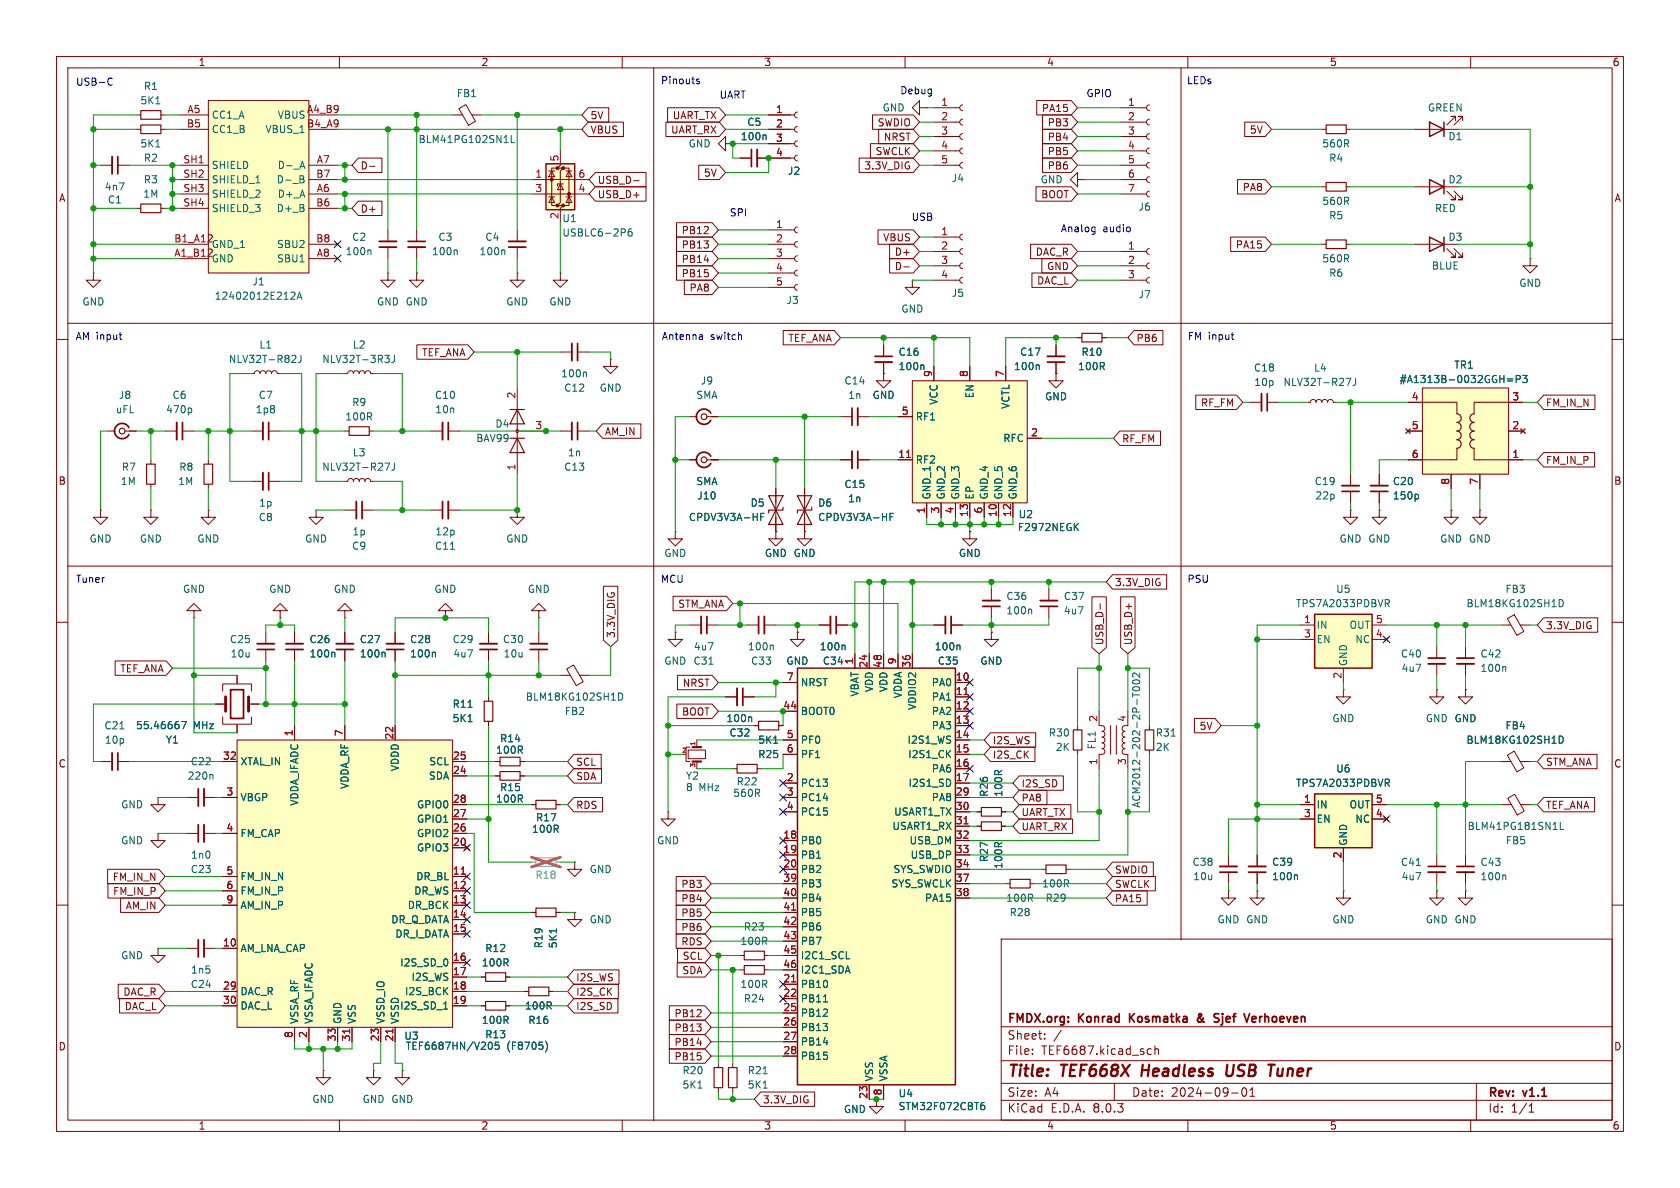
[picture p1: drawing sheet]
<svg xmlns="http://www.w3.org/2000/svg" width="297mm" height="210mm" viewBox="0 0 297 210" stroke-linecap="round" stroke-linejoin="round" font-family="sans-serif">
<defs><g id="words">
<g font-size="2.8" fill="#840000">
<text x="178" y="190.9">Title:</text>
<text x="187.7" y="190.9">TEF668X</text>
<text x="202.7" y="190.9">Headless</text>
<text x="218.4" y="190.9">USB</text>
<text x="226.7" y="190.9">Tuner</text>
</g>
<g font-size="2.1" fill="#840000">
<text x="178" y="184">Sheet:</text>
<text x="178" y="181.2">FMDX.org:</text>
<text x="190.7" y="181.2">Konrad</text>
<text x="200.3" y="181.2">Kosmatka</text>
<text x="212.9" y="181.2">&amp;</text>
<text x="216.5" y="181.2">Sjef</text>
<text x="222.6" y="181.2">Verhoeven</text>
<text x="178" y="186.7">File:</text>
<text x="184.1" y="186.7">TEF6687.kicad_sch</text>
<text x="178" y="196.9">KiCad</text>
<text x="178" y="194.1">Size:</text>
<text x="184.7" y="194.1">A4</text>
<text x="185.7" y="196.9">E.D.A.</text>
<text x="193.3" y="196.9">8.0.3</text>
<text x="200" y="194.1">Date:</text>
<text x="207" y="194.1">2024-09-01</text>
<text x="263" y="194.3">Rev:</text>
<text x="263" y="196.9">Id:</text>
<text x="267.1" y="196.9">1/1</text>
<text x="269.4" y="194.3">v1.1</text>
</g>
<g font-size="1.8" fill="#840000">
<text x="35" y="11.9">1</text>
<text x="85" y="11.9">2</text>
<text x="135" y="11.9">3</text>
<text x="185" y="11.9">4</text>
<text x="235" y="11.9">5</text>
<text x="285" y="11.9">6</text>
<text x="104.3" y="21.3">5V</text>
<text x="104.3" y="23.8">VBUS</text>
<text x="118.5" y="23.8">UART_RX</text>
<text x="118.8" y="21.3">UART_TX</text>
<text x="155.1" y="22.5">SWDIO</text>
<text x="184.1" y="20">PA15</text>
<text x="185.1" y="22.5">PB3</text>
<text x="220.9" y="23.8">5V</text>
<text x="154.7" y="27.6">SWCLK</text>
<text x="156.2" y="25.1">NRST</text>
<text x="185.1" y="27.6">PB5</text>
<text x="185.1" y="25.1">PB4</text>
<text x="10.3" y="35.9">A</text>
<text x="63.7" y="30.2">D-</text>
<text x="105.6" y="32.7">USB_D-</text>
<text x="105.6" y="35.2">USB_D+</text>
<text x="124.3" y="31.4">5V</text>
<text x="152.7" y="30.2">3.3V_DIG</text>
<text x="184" y="35.2">BOOT</text>
<text x="185.1" y="30.2">PB6</text>
<text x="219.6" y="34">PA8</text>
<text x="285.3" y="35.9">A</text>
<text x="63.7" y="37.8">D+</text>
<text x="120.4" y="41.6">PB12</text>
<text x="120.4" y="44.1">PB13</text>
<text x="120.4" y="46.7">PB14</text>
<text x="156" y="42.9">VBUS</text>
<text x="158.1" y="45.4">D+</text>
<text x="158.1" y="47.9">D-</text>
<text x="183" y="45.4">DAC_R</text>
<text x="185" y="47.9">GND</text>
<text x="218.4" y="44.1">PA15</text>
<text x="120.4" y="49.2">PB15</text>
<text x="121.8" y="51.8">PA8</text>
<text x="183.2" y="50.5">DAC_L</text>
<text x="74.5" y="63.2">TEF_ANA</text>
<text x="139.3" y="60.6">TEF_ANA</text>
<text x="200.8" y="60.6">PB6</text>
<text x="106.8" y="77.2">AM_IN</text>
<text x="212.2" y="72.1">RF_FM</text>
<text x="273.2" y="72.1">FM_IN_N</text>
<text x="198.3" y="78.4">RF_FM</text>
<text x="273.2" y="82.2">FM_IN_P</text>
<text x="10.3" y="85.9">B</text>
<text x="285.3" y="85.9">B</text>
<text x="119.8" y="107.6">STM_ANA</text>
<text x="197" y="103.8">3.3V_DIG</text>
<text x="108.9" y="112.9" transform="rotate(-90 108.9 112.9)">3.3V_DIG</text>
<text x="273.2" y="111.4">3.3V_DIG</text>
<text x="21.2" y="119.1">TEF_ANA</text>
<text x="195.3" y="114.1" transform="rotate(-90 195.3 114.1)">USB_D-</text>
<text x="200.3" y="114.1" transform="rotate(-90 200.3 114.1)">USB_D+</text>
<text x="120.6" y="121.6">NRST</text>
<text x="120.5" y="126.7">BOOT</text>
<text x="175.4" y="131.8">I2S_WS</text>
<text x="212" y="129.2">5V</text>
<text x="10.3" y="135.9">C</text>
<text x="101.8" y="135.6">SCL</text>
<text x="175.4" y="134.3">I2S_CK</text>
<text x="273.2" y="135.6">STM_ANA</text>
<text x="285.3" y="135.9">C</text>
<text x="101.8" y="143.2">RDS</text>
<text x="101.8" y="138.1">SDA</text>
<text x="180.5" y="139.4">I2S_SD</text>
<text x="180.5" y="141.9">PA8</text>
<text x="273.2" y="143.2">TEF_ANA</text>
<text x="180.5" y="147">UART_RX</text>
<text x="180.5" y="144.5">UART_TX</text>
<text x="19.8" y="155.9">FM_IN_N</text>
<text x="197" y="154.6">SWDIO</text>
<text x="19.9" y="158.4">FM_IN_P</text>
<text x="22.1" y="161">AM_IN</text>
<text x="120.3" y="159.7">PB4</text>
<text x="120.3" y="157.2">PB3</text>
<text x="197" y="159.7">PA15</text>
<text x="197" y="157.2">SWCLK</text>
<text x="120.3" y="164.8">PB6</text>
<text x="120.3" y="167.3">RDS</text>
<text x="120.3" y="162.2">PB5</text>
<text x="101.8" y="173.7">I2S_WS</text>
<text x="120.5" y="172.4">SDA</text>
<text x="120.6" y="169.9">SCL</text>
<text x="21.7" y="176.2">DAC_R</text>
<text x="22" y="178.8">DAC_L</text>
<text x="101.8" y="176.2">I2S_CK</text>
<text x="101.8" y="178.8">I2S_SD</text>
<text x="10.3" y="185.9">D</text>
<text x="119.1" y="180">PB12</text>
<text x="119.1" y="182.6">PB13</text>
<text x="119.1" y="185.1">PB14</text>
<text x="285.3" y="185.9">D</text>
<text x="119.1" y="187.6">PB15</text>
<text x="134.8" y="195.3">3.3V_DIG</text>
<text x="35" y="199.9">1</text>
<text x="85" y="199.9">2</text>
<text x="135" y="199.9">3</text>
<text x="185" y="199.9">4</text>
<text x="235" y="199.9">5</text>
<text x="285" y="199.9">6</text>
</g>
<g font-size="1.8" fill="#0000c2">
<text x="13.3" y="15.3">USB-C</text>
<text x="116.8" y="15.1">Pinouts</text>
<text x="127.1" y="17.6">UART</text>
<text x="159" y="16.9">Debug</text>
<text x="192" y="17.4">GPIO</text>
<text x="209.8" y="15.1">LEDs</text>
<text x="128.9" y="38.5">SPI</text>
<text x="161.1" y="39.2">USB</text>
<text x="187.4" y="41.3">Analog</text>
<text x="195" y="41.3">audio</text>
<text x="13.3" y="60.3">AM input</text>
<text x="116.9" y="60.3">Antenna</text>
<text x="125.6" y="60.3">switch</text>
<text x="209.9" y="60.3">FM input</text>
<text x="13.3" y="103.2">Tuner</text>
<text x="116.7" y="103.2">MCU</text>
<text x="209.8" y="103.2">PSU</text>
</g>
<g font-size="1.8" fill="#006464">
<text x="25.3" y="16.1">R1</text>
<text x="80.7" y="17.4">FB1</text>
<text x="24.7" y="18.6">5K1</text>
<text x="37.3" y="21.2">CC1_A</text>
<text x="37.3" y="23.7">CC1_B</text>
<text x="46.8" y="23.7">VBUS_1</text>
<text x="49" y="21.2">VBUS</text>
<text x="132" y="22.5">C5</text>
<text x="155.9" y="19.9">GND</text>
<text x="252.3" y="19.9">GREEN</text>
<text x="24.7" y="26.3">5K1</text>
<text x="25.3" y="28.8">R2</text>
<text x="73.9" y="25.5">BLM41PG102SN1L</text>
<text x="121.6" y="26.3">GND</text>
<text x="130.9" y="25">100n</text>
<text x="233.7" y="26.3">560R</text>
<text x="234.9" y="28.8">R4</text>
<text x="256" y="25">D1</text>
<text x="18.4" y="33.9">4n7</text>
<text x="25.2" y="35.2">1M</text>
<text x="25.3" y="32.6">R3</text>
<text x="37.3" y="30.1">SHIELD</text>
<text x="37.3" y="32.6">SHIELD_1</text>
<text x="37.3" y="35.2">SHIELD_2</text>
<text x="48.8" y="32.6">D-_B</text>
<text x="49" y="35.2">D+_A</text>
<text x="49" y="30.1">D-_A</text>
<text x="139.2" y="31.1">J2</text>
<text x="168.2" y="32.4">J4</text>
<text x="183.9" y="32.6">GND</text>
<text x="256" y="32.6">D2</text>
<text x="19" y="36.2">C1</text>
<text x="37.3" y="37.7">SHIELD_3</text>
<text x="48.8" y="37.7">D+_B</text>
<text x="99.3" y="39.5">U1</text>
<text x="201.2" y="37.4">J6</text>
<text x="233.7" y="36.4">560R</text>
<text x="234.9" y="39">R5</text>
<text x="253.6" y="37.7">RED</text>
<text x="37.3" y="46.6">GND</text>
<text x="37.3" y="44">GND_1</text>
<text x="48.9" y="46.6">SBU1</text>
<text x="48.9" y="44">SBU2</text>
<text x="61" y="45.3">100n</text>
<text x="62.2" y="42.8">C2</text>
<text x="76.3" y="45.3">100n</text>
<text x="77.4" y="42.8">C3</text>
<text x="84.7" y="45.3">100n</text>
<text x="85.7" y="42.8">C4</text>
<text x="99.3" y="42">USBLC6-2P6</text>
<text x="233.7" y="46.6">560R</text>
<text x="253" y="47.9">BLUE</text>
<text x="256" y="42.8">D3</text>
<text x="37.8" y="53.2">12402012E212A</text>
<text x="44.5" y="50.6">J1</text>
<text x="138.9" y="53.9">J3</text>
<text x="168.2" y="52.7">J5</text>
<text x="201.2" y="52.9">J7</text>
<text x="234.9" y="49.1">R6</text>
<text x="268.5" y="50.9">GND</text>
<text x="14.5" y="54.2">GND</text>
<text x="66.5" y="54.2">GND GND</text>
<text x="89.4" y="54.2">GND</text>
<text x="97" y="54.2">GND</text>
<text x="159.3" y="55.5">GND</text>
<text x="40.4" y="64.4">NLV32T-R82J</text>
<text x="45.8" y="61.8">L1</text>
<text x="56.9" y="64.4">NLV32T-3R3J</text>
<text x="62.3" y="61.8">L2</text>
<text x="158.8" y="65.6">100n</text>
<text x="158.8" y="63.1">C16</text>
<text x="179.2" y="65.6">100n</text>
<text x="180.2" y="63.1">C17</text>
<text x="190.5" y="65.6">100R</text>
<text x="191.1" y="63.1">R10</text>
<text x="221.6" y="65.9">C18</text>
<text x="232.2" y="65.9">L4</text>
<text x="257" y="65.4">TR1</text>
<text x="20.9" y="70.7">J8</text>
<text x="30.4" y="70.7">C6</text>
<text x="45.6" y="70.7">C7</text>
<text x="62.2" y="72">R9</text>
<text x="76.8" y="70.7">C10</text>
<text x="99.1" y="66.9">100n</text>
<text x="99.6" y="69.4">C12</text>
<text x="105.9" y="69.4">GND</text>
<text x="123" y="70.7">SMA</text>
<text x="123.8" y="68.2">J9</text>
<text x="149.2" y="68.2">C14</text>
<text x="149.9" y="70.7">1n</text>
<text x="154.2" y="70.7">GND</text>
<text x="166" y="71.6" transform="rotate(-90 166 71.6)">VCC</text>
<text x="172.3" y="70.5" transform="rotate(-90 172.3 70.5)">EN</text>
<text x="184.7" y="71">GND</text>
<text x="221.6" y="68.4">10p</text>
<text x="226.8" y="68.4">NLV32T-R27J</text>
<text x="247.3" y="67.9">#A1313B-0032GGH=P3</text>
<text x="20.4" y="73.3">uFL</text>
<text x="29.3" y="73.3">470p</text>
<text x="45.1" y="73.3">1p8</text>
<text x="60.9" y="74.5">100R</text>
<text x="76.8" y="73.3">10n</text>
<text x="87.5" y="75.8">D4</text>
<text x="161.8" y="74.5">RF1</text>
<text x="178.7" y="72.4" transform="rotate(-90 178.7 72.4)">VCTL</text>
<text x="21.4" y="83.4">R7</text>
<text x="31.6" y="83.4">R8</text>
<text x="56.9" y="83.4">NLV32T-R27J</text>
<text x="62.3" y="80.9">L3</text>
<text x="84.1" y="78.3">BAV99</text>
<text x="99.6" y="83.4">C13</text>
<text x="100.3" y="80.9">1n</text>
<text x="161.8" y="82.1">RF2</text>
<text x="177.3" y="78.3">RFC</text>
<text x="21.3" y="86">1M</text>
<text x="31.4" y="86">1M</text>
<text x="45.7" y="89.8">1p</text>
<text x="123" y="86">SMA</text>
<text x="123.2" y="88.5">J10</text>
<text x="132.6" y="89.8">D5</text>
<text x="144.5" y="89.8">D6</text>
<text x="149.2" y="86.5">C15</text>
<text x="149.8" y="89">1n</text>
<text x="164.7" y="88.4" transform="rotate(-90 164.7 88.4)">GND_1</text>
<text x="167.2" y="88.4" transform="rotate(-90 167.2 88.4)">GND_2</text>
<text x="169.8" y="88.4" transform="rotate(-90 169.8 88.4)">GND_3</text>
<text x="172.3" y="88.4" transform="rotate(-90 172.3 88.4)">EP</text>
<text x="174.9" y="88.4" transform="rotate(-90 174.9 88.4)">GND_4</text>
<text x="177.4" y="88.4" transform="rotate(-90 177.4 88.4)">GND_5</text>
<text x="179.9" y="88.4" transform="rotate(-90 179.9 88.4)">GND_6</text>
<text x="232.3" y="85.9">C19</text>
<text x="232.4" y="88.5">22p</text>
<text x="246.1" y="88.5">150p</text>
<text x="246.1" y="86">C20</text>
<text x="45.6" y="92.3">C8</text>
<text x="62.2" y="94.8">1p</text>
<text x="76.9" y="94.8">12p</text>
<text x="121.7" y="92.3">CPDV3V3A-HF</text>
<text x="144.5" y="92.3">CPDV3V3A-HF</text>
<text x="179.8" y="94.1">F2972NEGK</text>
<text x="180" y="91.8">U2</text>
<text x="15.7" y="96.1">GND</text>
<text x="24.6" y="96.1">GND</text>
<text x="34.8" y="96.1">GND</text>
<text x="53.8" y="96.1">GND</text>
<text x="62.2" y="97.4">C9</text>
<text x="76.8" y="97.4">C11</text>
<text x="89.4" y="96.1">GND</text>
<text x="117.3" y="98.7">GND</text>
<text x="135.1" y="98.7">GND GND</text>
<text x="169.4" y="98.7">GND</text>
<text x="236.7" y="96.1">GND GND</text>
<text x="254.5" y="96.1">GND GND</text>
<text x="32.3" y="105">GND</text>
<text x="47.5" y="105">GND</text>
<text x="58.9" y="105">GND</text>
<text x="76.7" y="105">GND</text>
<text x="93.2" y="105">GND</text>
<text x="177.8" y="106.3">C36</text>
<text x="188" y="106.3">C37</text>
<text x="229" y="107.5">TPS7A2033PDBVR</text>
<text x="236.1" y="105">U5</text>
<text x="259.2" y="107.5">BLM18KG102SH1D</text>
<text x="266" y="105">FB3</text>
<text x="40.5" y="113.9">C25</text>
<text x="54.6" y="113.9">C26</text>
<text x="63.5" y="113.9">C27</text>
<text x="72.4" y="113.9">C28</text>
<text x="79.9" y="113.9">C29</text>
<text x="88.8" y="113.9">C30</text>
<text x="177.8" y="108.8">100n</text>
<text x="188" y="108.8">4u7</text>
<text x="232.7" y="111.4">IN</text>
<text x="232.7" y="113.9">EN</text>
<text x="238.5" y="111.4">OUT</text>
<text x="239.5" y="113.9">NC</text>
<text x="40.7" y="116.4">10u</text>
<text x="54.6" y="116.4">100n</text>
<text x="63.5" y="116.4">100n</text>
<text x="72.4" y="116.4">100n</text>
<text x="80" y="116.4">4u7</text>
<text x="88.9" y="116.4">10u</text>
<text x="117.3" y="117.7">GND C31</text>
<text x="122.6" y="115.2">4u7</text>
<text x="132.1" y="115.2">100n</text>
<text x="132.7" y="117.7">C33</text>
<text x="138.9" y="117.7">GND</text>
<text x="144.8" y="115.2">100n</text>
<text x="145.4" y="117.7">C34</text>
<text x="165.1" y="115.2">100n</text>
<text x="165.7" y="117.7">C35</text>
<text x="173.2" y="117.7">GND</text>
<text x="238.4" y="117.9" transform="rotate(-90 238.4 117.9)">GND</text>
<text x="247.6" y="116.4">C40</text>
<text x="247.7" y="119">4u7</text>
<text x="261.6" y="116.4">C42</text>
<text x="261.6" y="119">100n</text>
<text x="79.9" y="125.3">R11</text>
<text x="92.9" y="124.1">BLM18KG102SH1D</text>
<text x="141.5" y="121.5">NRST</text>
<text x="152" y="123.2" transform="rotate(-90 152 123.2)">VBAT</text>
<text x="154.5" y="122.4" transform="rotate(-90 154.5 122.4)">VDD</text>
<text x="157.1" y="122.4" transform="rotate(-90 157.1 122.4)">VDD</text>
<text x="159.6" y="123.5" transform="rotate(-90 159.6 123.5)">VDDA</text>
<text x="162.2" y="125.6" transform="rotate(-90 162.2 125.6)">VDDIO2</text>
<text x="164.6" y="121.5">PA0</text>
<text x="164.6" y="124.1">PA1</text>
<text x="18.4" y="129.1">C21</text>
<text x="18.4" y="131.7">10p</text>
<text x="24.1" y="129.1">55.46667</text>
<text x="29.2" y="131.6">Y1</text>
<text x="34.4" y="129.1">MHz</text>
<text x="79.9" y="127.9">5K1</text>
<text x="88.3" y="131.4">R14</text>
<text x="99.8" y="126.6">FB2</text>
<text x="128.3" y="127.9">100n</text>
<text x="128.9" y="130.4">C32</text>
<text x="133.9" y="131.7">5K1</text>
<text x="141.5" y="126.6">BOOT0</text>
<text x="141.5" y="131.7">PF0</text>
<text x="160.3" y="131.7">I2S1_WS</text>
<text x="164.6" y="126.6">PA2</text>
<text x="164.6" y="129.1">PA3</text>
<text x="185.3" y="130.4">R30</text>
<text x="204.2" y="130.4">R31</text>
<text x="235.5" y="127.9">GND</text>
<text x="252" y="127.9">GND GND</text>
<text x="257" y="127.9">GND</text>
<text x="259.2" y="131.7">BLM18KG102SH1D</text>
<text x="266" y="129.1">FB4</text>
<text x="33.6" y="135.5">C22</text>
<text x="42.4" y="135.5">XTAL_IN</text>
<text x="70.7" y="136.4" transform="rotate(-90 70.7 136.4)">VDDD</text>
<text x="75.8" y="135.5">SCL</text>
<text x="87.6" y="133.5">100R</text>
<text x="133.9" y="134.2">R25</text>
<text x="141.5" y="134.2">PF1</text>
<text x="160.5" y="134.2">I2S1_CK</text>
<text x="164.6" y="136.8">PA6</text>
<text x="186.5" y="132.9">2K</text>
<text x="193.9" y="132.6" transform="rotate(-90 193.9 132.6)">FL1</text>
<text x="204.2" y="132.9">2K</text>
<text x="236.1" y="136.8">U6</text>
<text x="21.3" y="143.1">GND</text>
<text x="33.1" y="138">220n</text>
<text x="42.4" y="141.8">VBGP</text>
<text x="52.9" y="142.5" transform="rotate(-90 52.9 142.5)">VDDA_IFADC</text>
<text x="61.8" y="139.6" transform="rotate(-90 61.8 139.6)">VDDA_RF</text>
<text x="73.6" y="143.1">GPIO0</text>
<text x="75.7" y="138">SDA</text>
<text x="87.6" y="142.1">100R</text>
<text x="88.3" y="140.1">R15</text>
<text x="121.2" y="138">Y2</text>
<text x="121.2" y="140.1">8</text>
<text x="123.5" y="140.1">MHz</text>
<text x="129.5" y="141.1">560R</text>
<text x="130.1" y="139">R22</text>
<text x="141.5" y="139.3">PC13</text>
<text x="141.5" y="141.8">PC14</text>
<text x="160.5" y="139.3">I2S1_SD</text>
<text x="164.6" y="141.8">PA8</text>
<text x="174.9" y="141" transform="rotate(-90 174.9 141)">R26</text>
<text x="177.4" y="141" transform="rotate(-90 177.4 141)">100R</text>
<text x="201.8" y="142.9" transform="rotate(-90 201.8 142.9)">ACM2012-202-2P-T002</text>
<text x="229" y="139.3">TPS7A2033PDBVR</text>
<text x="232.7" y="143.1">IN</text>
<text x="238.5" y="143.1">OUT</text>
<text x="21.3" y="149.5">GND</text>
<text x="42.4" y="148.2">FM_CAP</text>
<text x="73.6" y="148.2">GPIO2</text>
<text x="73.6" y="145.6">GPIO1</text>
<text x="93.9" y="147.4">100R</text>
<text x="94.7" y="145.4">R17</text>
<text x="116.1" y="149.5">GND</text>
<text x="141.5" y="149.5">PB0</text>
<text x="141.5" y="144.4">PC15</text>
<text x="157.7" y="146.9">USART1_RX</text>
<text x="158" y="144.4">USART1_TX</text>
<text x="160.7" y="149.5">USB_DM</text>
<text x="232.7" y="145.6">EN</text>
<text x="238.4" y="149.6" transform="rotate(-90 238.4 149.6)">GND</text>
<text x="239.5" y="145.6">NC</text>
<text x="259.3" y="146.9">BLM41PG181SN1L</text>
<text x="266.1" y="149.5">FB5</text>
<text x="33.6" y="154.5">C23</text>
<text x="33.7" y="152">1n0</text>
<text x="42.4" y="155.8">FM_IN_N</text>
<text x="73.5" y="155.8">DR_BL</text>
<text x="73.6" y="150.7">GPIO3</text>
<text x="104.1" y="154.5">GND</text>
<text x="141.5" y="152">PB1</text>
<text x="141.5" y="154.5">PB2</text>
<text x="157.9" y="154.5">SYS_SWDIO</text>
<text x="160.9" y="152">USB_DP</text>
<text x="174.9" y="152.5" transform="rotate(-90 174.9 152.5)">R27</text>
<text x="177.4" y="153.7" transform="rotate(-90 177.4 153.7)">100R</text>
<text x="210.7" y="153.3">C38</text>
<text x="210.8" y="155.8">10u</text>
<text x="224.8" y="155.8">100n</text>
<text x="224.8" y="153.3">C39</text>
<text x="247.6" y="153.3">C41</text>
<text x="247.7" y="155.8">4u7</text>
<text x="261.6" y="153.3">C43</text>
<text x="261.6" y="155.8">100n</text>
<text x="42.4" y="158.3">FM_IN_P</text>
<text x="42.4" y="160.9">AM_IN_P</text>
<text x="72" y="160.9">DR_BCK</text>
<text x="73.1" y="158.3">DR_WS</text>
<text x="141.5" y="157.1">PB3</text>
<text x="141.5" y="159.6">PB4</text>
<text x="157.5" y="157.1">SYS_SWCLK</text>
<text x="163.4" y="159.6">PA15</text>
<text x="177.8" y="159.6">100R</text>
<text x="184.1" y="157.1">100R</text>
<text x="184.7" y="159.6">R29</text>
<text x="69.1" y="163.4">DR_Q_DATA</text>
<text x="69.8" y="166">DR_I_DATA</text>
<text x="96.1" y="167.7" transform="rotate(-90 96.1 167.7)">R19</text>
<text x="98.7" y="167.7" transform="rotate(-90 98.7 167.7)">5K1</text>
<text x="104.1" y="163.4">GND</text>
<text x="130.8" y="167.2">100R</text>
<text x="131.4" y="164.7">R23</text>
<text x="141.5" y="162.2">PB5</text>
<text x="141.5" y="164.7">PB6</text>
<text x="141.5" y="167.2">PB7</text>
<text x="178.4" y="162.2">R28</text>
<text x="215.1" y="163.4">GND GND</text>
<text x="235.5" y="163.4">GND</text>
<text x="252" y="163.4">GND GND</text>
<text x="21.3" y="169.8">GND</text>
<text x="33.7" y="172.3">1n5</text>
<text x="42.4" y="168.5">AM_LNA_CAP</text>
<text x="70.7" y="171">I2S_SD_0</text>
<text x="72.6" y="173.6">I2S_WS</text>
<text x="85.1" y="171">100R</text>
<text x="85.7" y="168.5">R12</text>
<text x="141.5" y="169.8">I2C1_SCL</text>
<text x="141.5" y="172.3">I2C1_SDA</text>
<text x="33.6" y="174.9">C24</text>
<text x="42.4" y="176.1">DAC_R</text>
<text x="42.4" y="178.7">DAC_L</text>
<text x="70.7" y="178.7">I2S_SD_1</text>
<text x="71.5" y="176.1">I2S_BCK</text>
<text x="92.7" y="178.7">100R</text>
<text x="130.8" y="174.9">100R</text>
<text x="131.4" y="177.4">R24</text>
<text x="141.5" y="174.9">PB10</text>
<text x="141.5" y="177.4">PB11</text>
<text x="141.5" y="179.9">PB12</text>
<text x="52.9" y="181.1" transform="rotate(-90 52.9 181.1)">VSSA_RF</text>
<text x="55.5" y="181.1" transform="rotate(-90 55.5 181.1)">VSSA_IFADC</text>
<text x="60.6" y="181.1" transform="rotate(-90 60.6 181.1)">GND</text>
<text x="63.1" y="181.1" transform="rotate(-90 63.1 181.1)">VSS</text>
<text x="68.2" y="181.1" transform="rotate(-90 68.2 181.1)">VSSD_IO</text>
<text x="70.7" y="181.1" transform="rotate(-90 70.7 181.1)">VSSD</text>
<text x="71.4" y="184">U3</text>
<text x="71.6" y="185.8">TEF6687HN/V205</text>
<text x="85.1" y="181.2">100R</text>
<text x="85.7" y="183.7">R13</text>
<text x="89.6" y="185.8">(F8705)</text>
<text x="93.3" y="181.2">R16</text>
<text x="141.5" y="182.5">PB13</text>
<text x="141.5" y="185">PB14</text>
<text x="120.6" y="190.1">R20</text>
<text x="132.1" y="190.1">R21</text>
<text x="141.5" y="187.6">PB15</text>
<text x="154.5" y="191.3" transform="rotate(-90 154.5 191.3)">VSS</text>
<text x="157.1" y="191.3" transform="rotate(-90 157.1 191.3)">VSSA</text>
<text x="55.1" y="195.2">GND</text>
<text x="64" y="195.2">GND GND</text>
<text x="120.6" y="192.6">5K1</text>
<text x="132.1" y="192.6">5K1</text>
<text x="149.1" y="197">GND</text>
<text x="158.8" y="196.4">STM32F072CBT6</text>
<text x="158.8" y="194.2">U4</text>
</g>
<g font-size="1.8" fill="#a90000">
<text x="32.9" y="22.6">B5</text>
<text x="33" y="20.1">A5</text>
<text x="54.2" y="20.1">A4_B9</text>
<text x="54.2" y="22.6">B4_A9</text>
<text x="137.1" y="20.1">1</text>
<text x="137.1" y="22.6">2</text>
<text x="166.3" y="18.8">1</text>
<text x="166.3" y="21.3">2</text>
<text x="166.3" y="23.9">3</text>
<text x="199.3" y="18.8">1</text>
<text x="199.3" y="21.3">2</text>
<text x="199.3" y="23.9">3</text>
<text x="32.3" y="29">SH1</text>
<text x="55.9" y="29">A7</text>
<text x="98.8" y="28.6" transform="rotate(-90 98.8 28.6)">5</text>
<text x="137.1" y="25.1">3</text>
<text x="137.1" y="27.7">4</text>
<text x="166.3" y="26.4">4</text>
<text x="166.3" y="29">5</text>
<text x="199.3" y="26.4">4</text>
<text x="199.3" y="29">5</text>
<text x="32.3" y="31.5">SH2</text>
<text x="32.3" y="34">SH3</text>
<text x="55.8" y="31.5">B7</text>
<text x="55.9" y="34">A6</text>
<text x="94.5" y="31.5">1</text>
<text x="94.5" y="34">3</text>
<text x="102.2" y="34">4</text>
<text x="102.2" y="31.5">6</text>
<text x="199.3" y="31.5">6</text>
<text x="199.3" y="34">7</text>
<text x="32.3" y="36.6">SH4</text>
<text x="55.8" y="36.6">B6</text>
<text x="98.8" y="38.8" transform="rotate(-90 98.8 38.8)">2</text>
<text x="137.1" y="40.4">1</text>
<text x="166.3" y="41.7">1</text>
<text x="30.7" y="45.5">A1_B12</text>
<text x="30.7" y="42.9">B1_A12</text>
<text x="55.8" y="42.9">B8</text>
<text x="55.9" y="45.5">A8</text>
<text x="137.1" y="42.9">2</text>
<text x="137.1" y="45.5">3</text>
<text x="166.3" y="44.2">2</text>
<text x="166.3" y="46.7">3</text>
<text x="199.3" y="44.2">1</text>
<text x="199.3" y="46.7">2</text>
<text x="137.1" y="48">4</text>
<text x="137.1" y="50.5">5</text>
<text x="166.3" y="49.3">4</text>
<text x="199.3" y="49.3">3</text>
<text x="91.2" y="70.6" transform="rotate(-90 91.2 70.6)">2</text>
<text x="164.8" y="66.7" transform="rotate(-90 164.8 66.7)">9</text>
<text x="171.2" y="66.7" transform="rotate(-90 171.2 66.7)">8</text>
<text x="177.5" y="66.7" transform="rotate(-90 177.5 66.7)">7</text>
<text x="249.5" y="70.9">4</text>
<text x="267.3" y="70.9">3</text>
<text x="94.5" y="75.9">3</text>
<text x="159.3" y="73.4">5</text>
<text x="182.2" y="77.2">2</text>
<text x="249.5" y="75.9">5</text>
<text x="267.3" y="75.9">2</text>
<text x="91.2" y="83.3" transform="rotate(-90 91.2 83.3)">1</text>
<text x="158.7" y="81">11</text>
<text x="249.5" y="81">6</text>
<text x="267.3" y="81">1</text>
<text x="256.3" y="85.8" transform="rotate(-90 256.3 85.8)">8</text>
<text x="261.4" y="85.8" transform="rotate(-90 261.4 85.8)">7</text>
<text x="163.6" y="90.9" transform="rotate(-90 163.6 90.9)">1</text>
<text x="166.1" y="90.9" transform="rotate(-90 166.1 90.9)">3</text>
<text x="168.7" y="90.9" transform="rotate(-90 168.7 90.9)">4</text>
<text x="171.2" y="91.5" transform="rotate(-90 171.2 91.5)">13</text>
<text x="173.7" y="90.9" transform="rotate(-90 173.7 90.9)">6</text>
<text x="176.3" y="91.5" transform="rotate(-90 176.3 91.5)">10</text>
<text x="178.8" y="91.5" transform="rotate(-90 178.8 91.5)">12</text>
<text x="230.4" y="110.2">1</text>
<text x="230.4" y="112.8">3</text>
<text x="243.1" y="112.8">4</text>
<text x="243.1" y="110.2">5</text>
<text x="150.9" y="117.5" transform="rotate(-90 150.9 117.5)">1</text>
<text x="153.4" y="118.2" transform="rotate(-90 153.4 118.2)">24</text>
<text x="156" y="118.2" transform="rotate(-90 156 118.2)">48</text>
<text x="158.5" y="117.5" transform="rotate(-90 158.5 117.5)">9</text>
<text x="161" y="118.2" transform="rotate(-90 161 118.2)">36</text>
<text x="138.4" y="125.5">44</text>
<text x="139" y="120.4">7</text>
<text x="168.9" y="120.4">10</text>
<text x="168.9" y="122.9">11</text>
<text x="168.9" y="125.5">12</text>
<text x="237.2" y="120.1" transform="rotate(-90 237.2 120.1)">2</text>
<text x="51.8" y="130.2" transform="rotate(-90 51.8 130.2)">1</text>
<text x="60.7" y="130.2" transform="rotate(-90 60.7 130.2)">7</text>
<text x="69.6" y="130.9" transform="rotate(-90 69.6 130.9)">22</text>
<text x="139" y="130.6">5</text>
<text x="168.9" y="128">13</text>
<text x="168.9" y="130.6">14</text>
<text x="194.1" y="127.7" transform="rotate(-90 194.1 127.7)">2</text>
<text x="199.1" y="127.7" transform="rotate(-90 199.1 127.7)">4</text>
<text x="39.3" y="134.4">32</text>
<text x="80" y="136.9">24</text>
<text x="80" y="134.4">25</text>
<text x="139" y="133.1">6</text>
<text x="168.9" y="133.1">15</text>
<text x="168.9" y="135.6">16</text>
<text x="194.1" y="135.3" transform="rotate(-90 194.1 135.3)">1</text>
<text x="199.1" y="135.3" transform="rotate(-90 199.1 135.3)">3</text>
<text x="39.9" y="140.7">3</text>
<text x="80" y="142">28</text>
<text x="139" y="138.2">2</text>
<text x="139" y="140.7">3</text>
<text x="139" y="143.3">4</text>
<text x="168.9" y="138.2">17</text>
<text x="168.9" y="140.7">29</text>
<text x="168.9" y="143.3">30</text>
<text x="230.4" y="142">1</text>
<text x="243.1" y="142">5</text>
<text x="39.9" y="147.1">4</text>
<text x="80" y="149.6">20</text>
<text x="80" y="147.1">26</text>
<text x="80" y="144.5">27</text>
<text x="138.4" y="148.3">18</text>
<text x="168.9" y="145.8">31</text>
<text x="168.9" y="148.3">32</text>
<text x="230.4" y="144.5">3</text>
<text x="243.1" y="144.5">4</text>
<text x="39.9" y="154.7">5</text>
<text x="80" y="154.7">11</text>
<text x="138.4" y="150.9">19</text>
<text x="138.4" y="153.4">20</text>
<text x="138.4" y="156">39</text>
<text x="168.9" y="150.9">33</text>
<text x="168.9" y="153.4">34</text>
<text x="168.9" y="156">37</text>
<text x="237.2" y="151.8" transform="rotate(-90 237.2 151.8)">2</text>
<text x="39.9" y="157.2">6</text>
<text x="39.9" y="159.8">9</text>
<text x="80" y="157.2">12</text>
<text x="80" y="159.8">13</text>
<text x="138.4" y="158.5">40</text>
<text x="138.4" y="161">41</text>
<text x="168.9" y="158.5">38</text>
<text x="39.3" y="167.4">10</text>
<text x="80" y="162.3">14</text>
<text x="80" y="164.8">15</text>
<text x="138.4" y="163.6">42</text>
<text x="138.4" y="166.1">43</text>
<text x="80" y="169.9">16</text>
<text x="80" y="172.5">17</text>
<text x="138.4" y="173.7">21</text>
<text x="138.4" y="168.7">45</text>
<text x="138.4" y="171.2">46</text>
<text x="39.3" y="175">29</text>
<text x="39.3" y="177.5">30</text>
<text x="80" y="175">18</text>
<text x="80" y="177.5">19</text>
<text x="138.4" y="176.3">22</text>
<text x="138.4" y="178.8">25</text>
<text x="51.8" y="183.6" transform="rotate(-90 51.8 183.6)">8</text>
<text x="54.4" y="183.6" transform="rotate(-90 54.4 183.6)">2</text>
<text x="59.4" y="184.2" transform="rotate(-90 59.4 184.2)">33</text>
<text x="62" y="184.2" transform="rotate(-90 62 184.2)">31</text>
<text x="67.1" y="184.2" transform="rotate(-90 67.1 184.2)">23</text>
<text x="69.6" y="184.2" transform="rotate(-90 69.6 184.2)">21</text>
<text x="138.4" y="181.4">26</text>
<text x="138.4" y="183.9">27</text>
<text x="138.4" y="186.4">28</text>
<text x="153.4" y="194.4" transform="rotate(-90 153.4 194.4)">23</text>
<text x="156" y="193.7" transform="rotate(-90 156 193.7)">8</text>
</g>
<text font-size="1.8" fill="#989898" x="94.6" y="155.5">R18</text>
<g font-size="1.1" fill="#a90000">
<text x="122.9" y="132" transform="rotate(-90 122.9 132)">1</text>
<text x="120.5" y="133.1">2</text>
<text x="122.9" y="135.8" transform="rotate(-90 122.9 135.8)">3</text>
</g>
</g></defs>
<g fill="none" stroke="#840000" stroke-width=".18">
<path d="M10 10h277v190h-277zM12 12h273v186h-273zM60 10v2M110 10v2M160 10v2M210 10v2M260 10v2M10 60h2M161.3 49.5v1.3h1.3l-1.3 1.3-1.3-1.3h1.3M161.3 49.5h.1M190.5 59.7h.8M194.8 59.7h.8"/>
<path d="M198.1 49.5h4.6M198.1 47h4.6M198.1 44.5h4.6M203.2 49l-.4 .2-.1 .3 .1 .4 .4 .1M203.2 46.5l-.4 .1-.1 .4 .1 .3 .4 .2M203.2 43.9l-.4 .2-.1 .4 .1 .3 .4 .2M285 60h2M121.9 73.7h1.3M125 73.7h2M156.2 66v1.3h-1.3l1.3 1.3 1.3-1.3h-1.3M156.2 66h.1M156.2 61v2"/>
<path d="M156.2 64v2M186.7 66v1.3h-1.3l1.3 1.3 1.3-1.3h-1.3M186.7 66h.1M186.7 61v2M186.7 64v2M221 71.1h2M224 71.1h2.1M148.6 81.3h2M151.6 81.3h2.1M10 110h2M41.9 119.4v1.5M121.9 110.5h2.1"/>
<path d="M125 110.5h2M132.1 110.5h2M135.1 110.5h2.1M259.1 114.3v2M259.1 117.3v2.1M285 110h2M38.1 124.5h1.8M39.4 122.2v-1.3h5v1.3M39.4 126.7v1.3h5v-1.3M41.9 128v1.5M43.9 124.5h1.8M259.1 121.9v1.3h-1.3l1.3 1.3 1.2-1.3h-1.2"/>
<path d="M259.1 121.9h.1M265.4 134.6h1.7M266.5 133.5l1.2-.7 1.7 2.9-1.2 .7zM268.8 134.6h1.7M10 160h2M27.9 141v1.2h-1.2l1.2 1.3 1.3-1.3h-1.3M27.9 141h.1M27.9 147.3v1.3h-1.2l1.2 1.3 1.3-1.3h-1.3M27.9 147.3h.1M172.7 143.5h.8M177 143.5h.8M184.1 153.7h.8"/>
<path d="M188.5 153.7h.7M217.2 157.5v1.3h-1.3l1.3 1.2 1.2-1.2h-1.2M217.2 157.5h.1M217.2 151.1v2.1M217.2 154.2v2M259.1 151.1v2.1M259.1 154.2v2M265.4 142.2h1.8M266.5 141.1l1.3-.7 1.7 3-1.3 .7zM268.9 142.2h1.6M285 160h2M177 166h108v32h-108z"/>
<path d="M60 198v2M110 198v2M160 198v2M177 194.5h108M177 191.5h108M177 187.5h108M177 181.5h108M182.5 186.3v.1M182.5 185.5v.1M184.7 183.6v.1M184.7 182.8v.1M187.6 182.1l-1.3 2"/>
<path d="M197 191.5v3M203.1 185.4l.4 .1M203.5 186.3l-.4 .1M204.2 185.5l.2-.1 .3 .1 .1 .9M204.2 184.9v1.5M210 198v2M217.7 193.2h1.2M219.7 192.4l.2-.1a.81 .81 0 0 1 .6 .6 .81 .81 0 0 1-.3 .8l-.2 .1a.81 .81 0 0 1-.3-1.4zM221 193.8h.8M221 192.7l.4-.4v1.5M260 198v2M261 191.5v6.5"/>
<path d="M270.3 196.6h.9M270.3 195.5l.4-.4v1.5"/>
</g>
<path d="M202 188.2l-.2 2M217 188.2l-.2 1.6 .1 .3a.66 .66 0 0 0 .9-.1M225.9 188.9l-.1 1 .1 .2 .4 .1" fill="none" stroke="#840000" stroke-width=".4"/>
<g fill="none" stroke="#840000" stroke-width=".3">
<path d="M125.7 73a1.35 1.35 0 0 0-2.1-.4 1.35 1.35 0 0 0 0 2.1 1.35 1.35 0 0 0 2.1-.4M151.6 79.8v3M154.7 63h3M185.2 64h3M224 69.6v3M125 109v3M134.1 109v3M257.6 116.3h3M40.8 121.9h2.3v5.1h-2.3zM215.6 154.2h3.1M257.6 153.2h3M199.7 179.2v1.5"/>
<path d="M200.6 179.2l-.9 .8M212.3 179.3h-.3a.56 .56 0 0 0 .1 .7l.4 .4M212.3 179.6l-.5 .4a.41 .41 0 0 0 0 .5 .41 .41 0 0 0 .5 .1M214.9 179.2l.6 .1M214.9 179.9l.4 .1 .2 .4-.3 .3h-.4M222 179.8l-.4-.1-.3 .2 .1 .7h.6M215.8 181.2h.1M222.1 180l-.8 .2"/>
</g>
<g fill="none" stroke="#840000" stroke-width=".2">
<path d="M191.3 58.9h3.5v1.6h-3.5zM173.5 142.7h3.5v1.6h-3.5zM184.9 152.9h3.6v1.5h-3.6z"/>
<circle cx="124.5" cy="73.7" r=".51"/>
</g>
<path d="M150.6 79.8v3M154.7 64h3M185.2 63h3M223 69.6v3M124 109v3M135.1 109v3M257.6 117.3h3M215.6 153.2h3.1M257.6 154.2h3" fill="none" stroke="#840000" stroke-width=".33"/>
<path d="M163.2 64.5l.1 .2v.7M183.6 64.5l.1 .2v.6M125.3 117.4h.8M136.5 114l.2 .2v.7M266 117.8l.2 .2v.7M32.1 127.5h.8l-.5 1.3M275.6 130.1a.64 .64 0 0 1 .8 .7 .64 .64 0 0 1-.8 .6zM266 154.7l.2 .2v.6M275.8 145.4v1.2h.6" fill="none" stroke="#006464" stroke-width=".18"/>
<path d="M39.9 123.2v2.5M43.9 123.2v2.5" fill="none" stroke="#840000" stroke-width=".51"/>
<path d="M161.3 67.3h20.3v21.6h-20.3z" fill="#ffffc2"/>
<g fill="none" stroke="#840000" stroke-width=".18">
<path d="M162.6 19.1v-1.3l-1.3 1.3 1.3 1.2v-1.2h1.2M163.8 19.1h.1M165.1 19.1h4.6M170.2 18.5l-.4 .2-.1 .4 .1 .3 .4 .2M165.1 29.2h4.6M165.1 26.7h4.6M165.1 24.1h4.6M165.1 21.6h4.6M170.2 28.7l-.4 .2-.1 .3 .1 .4 .4 .1M170.2 26.2l-.4 .1-.1 .4 .1 .3 .4 .2M170.2 23.6l-.4 .2-.1 .3 .1 .4 .4 .1M170.2 21.1l-.4 .1-.1 .4 .1 .3 .4 .2"/>
<path d="M165.1 49.5h4.6M165.1 47h4.6M165.1 44.5h4.6M165.1 41.9h4.6M170.2 49l-.4 .2-.1 .3 .1 .4 .4 .1M170.2 46.5l-.4 .1-.1 .4 .1 .3 .4 .2M170.2 43.9l-.4 .2-.1 .4 .1 .3 .4 .2M170.2 41.4l-.4 .2-.1 .3 .1 .4 .4 .1M158.7 73.7h2.6M161.3 67.3h20.3v21.6h-20.3zM165.1 64.8v2.5M171.4 64.8v2.5"/>
<path d="M177.8 64.8v2.5M181.6 77.5h2.5M91.4 90.2v1.2h-1.2l1.2 1.3 1.3-1.3h-1.3M91.4 90.2h.1M119.4 94v1.3h-1.3l1.3 1.2 1.2-1.2h-1.2M119.4 94h.1M158.7 81.3h2.6M163.8 88.9v2.5M166.4 88.9v2.5M168.9 88.9v2.5M171.4 94v1.3h-1.2l1.2 1.2 1.3-1.2h-1.3M171.4 94h.1"/>
<path d="M171.4 88.9v2.5M174 88.9v2.5M176.5 88.9v2.5M179.1 88.9v2.5M95.2 108h1.3l-1.3-1.3-1.2 1.3h1.2v1.2M95.2 109.2h.1M175.3 111.8v1.2h-1.3l1.3 1.3 1.2-1.3h-1.2M175.3 111.8h.1M175.3 104.1v2.1M175.3 107.2v2M185.4 104.1v2.1M185.4 107.2v2"/>
<path d="M172.7 146.1h.8M177 146.1h.8M177.8 156.2h.8M182.1 156.2h.8M154.9 194.3v1.3h1.3l-1.3 1.3-1.2-1.3h1.2M154.9 194.3h.1"/>
</g>
<path d="M160.3 80.9h.7" fill="none" stroke="#a90000" stroke-width=".18"/>
<path d="M190.1 93.1l.6 .7M190.7 92.5l-.8 .8M182.2 107.7l.2 .2v.6" fill="none" stroke="#006464" stroke-width=".18"/>
<path d="M173.7 106.2h3.1M183.9 106.2h3" fill="none" stroke="#840000" stroke-width=".33"/>
<path d="M173.7 107.2h3.1M183.9 107.2h3" fill="none" stroke="#840000" stroke-width=".3"/>
<path d="M173.5 145.3h3.5v1.5h-3.5zM178.6 155.4h3.5v1.6h-3.5z" fill="none" stroke="#840000" stroke-width=".2"/>
<path d="M141 118.1h27.9v73.7h-27.9z" fill="#ffffc2"/>
<path d="M141 118.1h27.9v73.7h-27.9z" fill="none" stroke="#840000" stroke-width=".25"/>
<g fill="none" stroke="#840000" stroke-width=".18">
<path d="M121.9 81.3h1.3M125 81.3h2M137.2 94v1.3h-1.3l1.3 1.2 1.2-1.2h-1.2M137.2 94h.1M137.2 86.4v7.6M142.2 94v1.3h-1.2l1.2 1.2 1.3-1.2h-1.3M142.2 94h.1M95.2 111.8v2M95.2 114.8v2M99.1 119.4h1.7M100.2 118.3l1.2-.7 1.7 2.9-1.2 .7zM102.5 119.4h1.6"/>
<path d="M151.1 115.6v2.5M153.7 115.6v2.5M156.2 115.6v2.5M158.7 115.6v2.5M161.3 115.6v2.5M265.4 110.5h1.7M266.5 109.4l1.2-.7 1.7 2.9-1.2 .7zM268.8 110.5h1.7M17.8 134.6h2M20.8 134.6h2.1M87.6 137.2h.8M91.9 137.2h.8"/>
<path d="M138.4 120.7h2.6M138.4 125.7h2.6M138.4 130.8h2.6M138.4 133.4h2.6M138.4 138.4h2.6M168.9 120.7h2.5M168.9 123.2h2.5M168.9 125.7h2.5M168.9 128.3h2.5M168.9 130.8h2.5M168.9 133.4h2.5M168.9 135.9h2.5"/>
<path d="M168.9 138.4h2.5M190.5 128.3v.7M190.5 132.6v.8M33 141h2.1M36.1 141h2M94 142.2h.7M98.3 142.2h.8M101.6 152.4v1.3h1.3l-1.3 1.2-1.3-1.2h1.3M101.6 152.4h.1M138.4 148.6h2.6M138.4 151.1h2.6M138.4 153.7h2.6"/>
<path d="M138.4 141h2.6M138.4 143.5h2.6M138.4 156.2h2.6M138.4 158.8h2.6M168.9 148.6h2.5M168.9 151.1h2.5M168.9 153.7h2.5M168.9 141h2.5M168.9 143.5h2.5M168.9 146.1h2.5M168.9 156.2h2.5M168.9 158.8h2.5"/>
<path d="M85.1 172.7h.8M89.4 172.7h.8M92.7 175.3h.8M94 161.3h.7M97 175.3h.8M98.3 161.3h.8M101.6 161.3v1.3h1.3l-1.3 1.2-1.3-1.2h1.3M101.6 161.3h.1M138.4 174h2.6M138.4 176.5h2.6M138.4 179.1h2.6M138.4 161.3h2.6"/>
<path d="M138.4 163.8h2.6M138.4 166.4h2.6M138.4 168.9h2.6M138.4 171.5h2.6M57.1 189.2v1.3h1.3l-1.3 1.3-1.2-1.3h1.2M57.1 189.2h.1M66 189.2v1.3h1.3l-1.3 1.3-1.2-1.3h1.2M66 189.2h.1M71.1 189.2v1.3h1.3l-1.3 1.3-1.3-1.3h1.3M71.1 189.2h.1M138.4 181.6h2.6M138.4 184.2h2.6"/>
<path d="M138.4 186.7h2.6M153.7 191.8v2.5M156.2 191.8v2.5"/>
</g>
<path d="M170.4 122.8h.7M170.4 145.6h.7M139.9 173.6h.8M139.9 160.9h.8" fill="none" stroke="#a90000" stroke-width=".18"/>
<path d="M134.5 91.4h.4M135.1 90.7h-.6v1.3M275.6 106a.64 .64 0 0 1 .8 .6 .64 .64 0 0 1-.8 .7zM21.2 128.8h.7M37.5 136.9l.2 .2v.6M109.3 122.5a.64 .64 0 0 1 .8 .6 .64 .64 0 0 1-.8 .7zM98.4 164.2v.7M145.6 177.1h.7M149.6 169.5h.6M173.5 195.4h.4l.2 .2-.1 .5h-.5M174 194.9l-.4 .1" fill="none" stroke="#006464" stroke-width=".18"/>
<g fill="none" stroke="#840000" stroke-width=".2">
<path d="M135.9 87.6h2.5l-1.2 2.6zM137.2 90.2l1.2 2.5h-2.5zM138.4 89.7v.5h-2.5v.5M88.4 136.4h3.5v1.5h-3.5zM189.7 129h1.6v3.6h-1.6zM94.7 141.5h3.6v1.5h-3.6zM85.9 172h3.5v1.5h-3.5zM93.5 174.5h3.5v1.5h-3.5zM94.7 160.5h3.6v1.6h-3.6z"/>
<circle cx="124.5" cy="81.3" r=".51"/>
</g>
<path d="M125.7 80.6a1.35 1.35 0 0 0-2.1-.4 1.35 1.35 0 0 0 0 2.1 1.35 1.35 0 0 0 2.1-.4M93.7 114.8h3.1M20.8 133.1v3M35.1 139.4v3.1" fill="none" stroke="#840000" stroke-width=".3"/>
<path d="M93.7 113.8h3.1M19.8 133.1v3M36.1 139.4v3.1" fill="none" stroke="#840000" stroke-width=".33"/>
<path d="M94.7 151.6h3.6v1.6h-3.6z" fill="none" stroke="#a1a1a1" stroke-width=".2"/>
<path d="M94 152.4h.7M98.3 152.4h.8" fill="none" stroke="#a1a1a1" stroke-width=".18"/>
<path d="M94 151.5l5.1 1.8M99.1 151.5l-5.1 1.8" fill="none" stroke="#e75356" stroke-width=".46"/>
<path d="M41.9 130.8h38.1v50.8h-38.1z" fill="#ffffc2"/>
<g fill="none" stroke="#840000" stroke-width=".18">
<path d="M141 19.8l-.4 .2-.1 .3 .1 .4 .4 .1M198.1 19.1h4.6M203.2 18.5l-.4 .2-.1 .4 .1 .3 .4 .2M24.1 22.9h.8M24.1 36.8h.8M28.4 22.9h.8M28.4 36.8h.8M135.9 27.9h4.6M135.9 25.4h4.6M135.9 22.9h4.6M135.9 20.3h4.6M141 27.4l-.4 .2-.1 .3 .1 .4 .4 .1"/>
<path d="M141 24.9l-.4 .1-.1 .4 .1 .4 .4 .1M141 22.4l-.4 .1-.1 .4 .1 .3 .4 .2M190.5 31.8v-1.3l-1.3 1.3 1.3 1.2v-1.2h1.3M191.8 31.8h.1M198.1 34.3h4.6M198.1 31.8h4.6M198.1 29.2h4.6M198.1 26.7h4.6M198.1 24.1h4.6M198.1 21.6h4.6M203.2 33.8l-.4 .1-.1 .4 .1 .3 .4 .2M203.2 31.2l-.4 .2-.1 .4 .1 .3 .4 .2"/>
<path d="M203.2 28.7l-.4 .2-.1 .3 .1 .4 .4 .1M203.2 26.2l-.4 .1-.1 .4 .1 .3 .4 .2M203.2 23.6l-.4 .2-.1 .3 .1 .4 .4 .1M203.2 21.1l-.4 .1-.1 .4 .1 .3 .4 .2M250.2 33h7.6M255.8 33.8l1.5 1.5h-.8h.8v-.8M257 33.8l1.6 1.5h-.8h.8v-.8M73.7 40.6v2.1M73.7 43.7v2M91.4 40.6v2.1M91.4 43.7v2M135.9 43.2h4.6"/>
<path d="M135.9 50.8h4.6M135.9 48.3h4.6M135.9 45.7h4.6M135.9 40.6h4.6M141 50.3l-.4 .1-.1 .4 .1 .4 .4 .1M141 47.8l-.4 .1-.1 .4 .1 .3 .4 .2M141 45.2l-.4 .2-.1 .3 .1 .4 .4 .1M141 42.7l-.4 .1-.1 .4 .1 .3 .4 .2M141 40.1l-.4 .2-.1 .3 .1 .4 .4 .1M250.2 43.2h7.6M255.8 43.9l1.5 1.6h-.8h.8v-.8M257 43.9l1.6 1.6h-.8h.8v-.8"/>
<path d="M270.5 45.7v1.3h1.3l-1.3 1.3-1.3-1.3h1.3M270.5 45.7h.1M61 76.2h.7M65.3 76.2h.7M76.2 76.2h2M79.2 76.2h2.1M148.6 73.7h2M151.6 73.7h2.1M231.1 71.1h.5l.2-.3 .4-.2 .3 .2 .2 .3 .1-.3 .4-.2 .3 .2 .2 .3 .1-.3 .4-.2 .3 .2 .2 .3 .1-.3 .4-.2 .4 .2 .1 .3h.5M26.7 81.3v.7M26.7 85.6v.8M36.8 81.3v.7"/>
<path d="M36.8 85.6v.8M55.9 90.2v1.2h-1.3l1.3 1.3 1.2-1.3h-1.2M55.9 90.2h.1M61 85.1h.5l.1-.4 .4-.1 .3 .1 .2 .4 .1-.4 .4-.1 .3 .1 .2 .4 .1-.4 .4-.1 .4 .1 .1 .4 .2-.4 .3-.1 .4 .1 .1 .4h.5M61 90.2h2M64 90.2h2M76.2 90.2h2M79.2 90.2h2.1M142.2 86.4v7.6M238.8 90.2v1.2h-1.3l1.3 1.3 1.2-1.3h-1.2M238.8 90.2h.1M238.8 83.8v2.1"/>
<path d="M238.8 86.9v2M243.8 90.2v1.2h1.3l-1.3 1.3-1.2-1.3h1.2M243.8 90.2h.1M243.8 83.8v2.1M243.8 86.9v2M47 111.8v2M47 114.8v2M52.1 111.8v2M52.1 114.8v2M61 108h1.2l-1.2-1.3-1.3 1.3h1.3v1.2M61 109.2h.1M61 111.8v2"/>
<path d="M61 114.8v2M69.8 111.8v2M69.8 114.8v2M78.7 108h1.3l-1.3-1.3-1.2 1.3h1.2v1.2M78.7 109.2h.1M86.4 111.8v2M86.4 114.8v2M119.4 111.8v1.2h-1.3l1.3 1.3 1.2-1.3h-1.2M119.4 111.8h.1M141 111.8v1.2h-1.3l1.3 1.3 1.2-1.3h-1.2M141 111.8h.1M144.8 110.5h2"/>
<path d="M147.8 110.5h2.1M165.1 110.5h2M168.1 110.5h2.1M39.4 134.6h2.5M41.9 130.8h38.1v50.8h-38.1zM52.1 128.3v2.5M61 128.3v2.5M69.8 128.3v2.5M80 137.2h2.5M80 134.6h2.5M86.4 123.2v.8M86.4 127.5v.8"/>
<path d="M87.6 134.6h.8M91.9 134.6h.8M121.7 132.6h3v1.5h-3zM121.9 132.1h-.6v2.5h.6M123.2 130.8v1.3M123.2 134.6v1.3M128.3 123.2h2M129.5 135.9h.8M131.3 123.2h2M133.3 128.3h.8M133.9 135.9h.7M137.7 128.3h.7"/>
<path d="M194.3 125.7v2.6h.7l.2 .2 .1 .5-.5 .3 .4 .1 .1 .4-.1 .4-.4 .1 .3 .1 .2 .3-.1 .4-.4 .2 .4 .2 .1 .5-.2 .2-.3 .1 .4 .2 .1 .4-.3 .4-.7 .1v2.5M196.3 128.3v5.1M197.4 128.3v5.1M198.9 128.3l-.3 .1-.2 .3 .1 .4 .4 .2-.3 .1-.2 .3 .1 .4 .4 .2-.4 .2-.1 .4 .2 .3 .3 .1-.4 .2-.1 .4 .1 .3 .4 .1-.4 .2-.1 .4 .3 .4 .7 .1v2.5M199.4 125.7v2.6M203.2 128.3v.7M203.2 132.6v.8M254 121.9v1.3h-1.3l1.3 1.3 1.3-1.3h-1.3M254 121.9h.1M33 147.3h2.1M36.1 147.3h2M39.4 154.9h2.5"/>
<path d="M39.4 157.5h2.5M39.4 147.3h2.5M39.4 141h2.5M80 154.9h2.5M80 157.5h2.5M80 149.9h2.5M80 147.3h2.5M80 144.8h2.5M80 142.2h2.5M82.2 149.5l.7 .7M82.9 149.5l-.7 .7M118.1 143.5v1.3h-1.3l1.3 1.3 1.3-1.3h-1.3"/>
<path d="M118.1 143.5h.1M237.5 157.5v1.3h1.3l-1.3 1.2-1.3-1.2h1.3M237.5 157.5h.1M254 157.5v1.3h-1.3l1.3 1.2 1.3-1.2h-1.3M254 157.5h.1M27.9 167.6v1.3h-1.2l1.2 1.3 1.3-1.3h-1.3M27.9 167.6h.1M33 167.6h2.1M36.1 167.6h2M39.4 167.6h2.5M39.4 160h2.5M39.4 175.3h2.5"/>
<path d="M39.4 177.8h2.5M80 160h2.5M80 162.6h2.5M80 165.1h2.5M80 170.2h2.5M80 172.7h2.5M80 175.3h2.5M80 177.8h2.5M85.1 177.8h.8M89.4 177.8h.8M130.8 171.5h.8M130.8 168.9h.8"/>
<path d="M135.1 171.5h.8M135.1 168.9h.8M52.1 181.6v2.6M54.6 181.6v2.6M59.7 181.6v2.6M62.2 181.6v2.6M67.3 181.6v2.6M69.8 181.6v2.6M127 188v.7M127 192.3v.7M129.5 188v.7M129.5 192.3v.7"/>
</g>
<path d="M81.5 154.5h.7M61.8 181.9v.7M69.4 181.9v.7" fill="none" stroke="#a90000" stroke-width=".18"/>
<g fill="none" stroke="#006464" stroke-width=".18">
<path d="M27.5 26h.8M80.7 44.2l.1 .2v.6M89.1 44.2l.1 .2v.6M238 66.9h.8l-.5 1.2M239.7 66.9v.9a.41 .41 0 0 1-.5 .3M68 81.9h.9l-.6 1.2M69.7 81.9v.9a.41 .41 0 0 1-.5 .3M79.6 97.1h.7M157.3 91.4h.5M157.9 90.7h-.6v1.3M250.5 87.4l.3 .2v.4l-.3 .2M59 115.3l.2 .2v.6"/>
<path d="M67.9 115.3l.2 .2v.6M76.8 115.3l.2 .2v.6M149.2 114l.2 .2v.7M169.5 114l.2 .2v.7M201.5 119v.8l-.9-.8-.4 .2 .1 .5M82.7 125h.8M82.7 127.6h.8M132.7 126.7l.2 .2v.7M136.8 131.4h.7M200.2 122.5v.7M200.2 122.8h1.3M200.3 120.3a.68 .68 0 0 1 1.2 .3 .72 .72 0 0 1-1.3-.1z"/>
<path d="M200.3 121.5a.68 .68 0 0 1 1.2 .3 .72 .72 0 0 1-1.3-.1zM207 130.1h.8M78.4 178.4h.8M86.9 184.3a.69 .69 0 0 1-.3 1.2M87.6 184.2l-.1 .6 .2-.1 .4 .1 .1 .4-.2 .3-.5-.1M96.4 184a1.46 1.46 0 0 1 0 2M123.4 192.3h.7M134.9 192.3h.7M134.9 189.8h.7"/>
</g>
<g fill="none" stroke="#840000" stroke-width=".2">
<path d="M24.9 36.1h3.5v1.5h-3.5zM24.9 22.1h3.5v1.5h-3.5zM61.7 75.4h3.6v1.6h-3.6zM25.9 82h1.5v3.6h-1.5zM36.1 82h1.5v3.6h-1.5zM141 87.6h2.5l-1.3 2.6zM142.2 90.2l1.3 2.5h-2.5zM143.5 89.7v.5h-2.5v.5M85.6 124h1.5v3.5h-1.5zM88.4 133.9h3.5v1.5h-3.5zM130.3 135.1h3.6v1.6h-3.6zM134.1 127.5h3.6v1.5h-3.6z"/>
<path d="M202.4 129h1.6v3.6h-1.6zM85.9 177h3.5v1.6h-3.5zM131.6 170.7h3.5v1.5h-3.5zM131.6 168.1h3.5v1.6h-3.5zM126.2 188.7h1.6v3.6h-1.6zM128.8 188.7h1.5v3.6h-1.5z"/>
</g>
<g fill="none" stroke="#840000" stroke-width=".33">
<path d="M72.1 43.7h3.1M89.9 42.7h3.1M78.2 74.7v3M151.6 72.1v3.1M63 88.6v3.1M79.2 88.6v3.1M237.2 85.9h3.1M242.3 85.9h3.1M45.5 113.8h3M50.5 113.8h3.1M59.4 113.8h3.1M68.3 113.8h3.1"/>
<path d="M84.8 113.8h3.1M146.8 109v3M167.1 109v3M130.3 121.7v3M36.1 145.8v3M36.1 166.1v3.1"/>
</g>
<g fill="none" stroke="#840000" stroke-width=".3">
<path d="M72.1 42.7h3.1M89.9 43.7h3.1M79.2 74.7v3M150.6 72.1v3.1M64 88.6v3.1M78.2 88.6v3.1M237.2 86.9h3.1M242.3 86.9h3.1M45.5 114.8h3M50.5 114.8h3.1M59.4 114.8h3.1M68.3 114.8h3.1"/>
<path d="M84.8 114.8h3.1M147.8 109v3M168.1 109v3M131.3 121.7v3M35.1 145.8v3M35.1 166.1v3.1"/>
</g>
<path d="M122.4 132.1h1.6M122.4 134.6h1.6" fill="none" stroke="#840000" stroke-width=".38"/>
<path d="M252.7 31.8l2.6 1.2-2.6 1.3zM255.3 31.8v2.5M252.7 41.9l2.6 1.3-2.6 1.3zM255.3 41.9v2.6" fill="none" stroke="#840000" stroke-width=".25"/>
<path d="M96.5 29h5.1v8.1h-5.1z" fill="#ffffc2"/>
<g fill="#840000" stroke="#840000" stroke-width=".18">
<circle cx="97.5" cy="31.7" r=".25"/>
<circle cx="98.6" cy="36.3" r=".25"/>
<circle cx="98.6" cy="29.7" r=".25"/>
<circle cx="99.6" cy="36.3" r=".25"/>
<circle cx="99.6" cy="29.7" r=".25"/>
<circle cx="100.6" cy="34.3" r=".25"/>
</g>
<g fill="none" stroke="#840000" stroke-width=".18">
<path d="M94 34.3h10.1M94 31.8h10.1M97 34.8h1M97 30.2h1M97.5 30.2l.5 1h-1zM97.5 34.8l.5 1h-1zM98.6 29.7h-1.1v6.6h1.1M99.1 32.5l.5 1h-1zM99.1 26.7v2.5l-.5 .5h1l-.5 .5v5.6l-.5 .5h1l-.5 .5v2.6M99.6 32.5h-1v.4M99.6 29.7h1v6.6h-1M100.1 34.8h1"/>
<path d="M100.1 30.2h1M100.6 34.8l.5 1h-1zM100.6 30.2l.5 1h-1zM91.4 48.3v1.2h1.3l-1.3 1.3-1.2-1.3h1.2M91.4 48.3h.1"/>
</g>
<path d="M96.5 29h5.1v8.1h-5.1z" fill="none" stroke="#840000" stroke-width=".25"/>
<path d="M110.4 40.5l.2 .2-.2 .4M111.6 40.5h-.3a.86 .86 0 0 0 0 1.2l.4-.1 .1-.4-.3-.3-.3 .1-.2 .2" fill="none" stroke="#006464" stroke-width=".18"/>
<path d="M251.5 68.6h15.2v15.2h-15.2z" fill="#ffffc2"/>
<path d="M257.6 73.1a.77 .77 0 0 1 .7 .8 .77 .77 0 0 1-.7 .8 .76 .76 0 0 1 .7 .7 .76 .76 0 0 1-.7 .8 .76 .76 0 0 1 .7 .8 .76 .76 0 0 1-.7 .7 .76 .76 0 0 1 .7 .8 .76 .76 0 0 1-.7 .7M260.6 73.2a.76 .76 0 0 0-.7 .7 .76 .76 0 0 0 .7 .8M260.6 74.7a.76 .76 0 0 0-.8 .7 .76 .76 0 0 0 .8 .8 .76 .76 0 0 0-.8 .8 .76 .76 0 0 0 .8 .7M260.6 77.7a.77 .77 0 0 0-.8 .8 .77 .77 0 0 0 .8 .8" fill="none" stroke="#840000" stroke-width=".2"/>
<g fill="none" stroke="#840000" stroke-width=".18">
<path d="M81.1 19.2l1.2-.7 1.7 2.9-1.2 .7zM80 20.3h1.8M83.4 20.3h1.7M99.1 48.3v1.2h1.2l-1.2 1.3-1.3-1.3h1.3M99.1 48.3h.1M61 66h.5l.1-.3 .4-.2 .3 .2 .2 .3 .1-.3 .4-.2 .3 .2 .2 .3 .1-.3 .4-.2 .4 .2 .1 .3 .2-.3 .3-.2 .4 .2 .1 .3h.5M248.5 75.8l.8 .8M248.9 71.1h8.7v2.1M248.9 76.2h2.6M249.3 75.8l-.8 .8M251.5 68.6h15.2v15.2h-15.2zM257.6 79.2v2.1h-8.7"/>
<path d="M260.6 79.2v2.1h8.6M266.7 76.2h2.5M268.9 75.8l.7 .8M269.2 71.1h-8.6v2.1M269.6 75.8l-.7 .8M256.5 83.8v2.6M261.6 90.2v1.2h1.3l-1.3 1.3-1.3-1.3h1.3M261.6 90.2h.1M261.6 83.8v2.6M49.5 108h1.3l-1.3-1.3-1.2 1.3h1.2v1.2M49.5 109.2h.1"/>
</g>
<path d="M90.4 23.9v1.3h.6M68 62.8h.8l-.4 .5 .4 .1v.4l-.2 .3h-.4M69.7 62.8v.9a.41 .41 0 0 1-.5 .4M266.5 67h.9M266.5 67.3h.9M268 67h.7l.1-.2-.1-.3-.7-.1v1.2M269.2 66.4h.8l-.4 .4 .3 .2v.5l-.2 .1-.5-.1" fill="none" stroke="#006464" stroke-width=".18"/>
<path d="M232.4 140.3h10.2v9.6h-10.2z" fill="#ffffc2"/>
<path d="M252.7 21.6l2.6 1.3-2.6 1.2zM255.3 21.6v2.5M232.4 140.3h10.2v9.6h-10.2z" fill="none" stroke="#840000" stroke-width=".25"/>
<g fill="none" stroke="#840000" stroke-width=".18">
<path d="M17.8 29.2h2M20.8 29.2h2.1M24.1 20.3h.8M28.4 20.3h.8M128.3 25.4v-1.3l-1.3 1.3 1.3 1.3v-1.3h1.2M129.5 25.4h.1M130.8 27.9h2M133.9 27.9h2M233.7 33h.7M233.7 22.9h.7M238 33h.8M238 22.9h.8"/>
<path d="M250.2 22.9h7.6M257.3 21.3v-.7h-.8h.8l-1.5 1.5M258.6 21.3v-.7h-.8h.8l-1.6 1.5M16.5 48.3v1.2h1.3l-1.3 1.3-1.3-1.3h1.3M16.5 48.3h.1M68.6 48.3v1.2h1.2l-1.2 1.3-1.3-1.3h1.3M68.6 48.3h.1M68.6 40.6v2.1M68.6 43.7v2M73.7 48.3v1.2h1.2l-1.2 1.3-1.3-1.3h1.3M73.7 48.3h.1M233.7 43.2h.7"/>
<path d="M238 43.2h.8M19 76.2h1.3M22.1 76.2h2M29.2 76.2h2M32.3 76.2h2M44.4 66h.6l.1-.3 .4-.2 .3 .2 .2 .3 .1-.3 .4-.2 .3 .2 .2 .3 .1-.3 .4-.2 .4 .2 .1 .3 .2-.3 .3-.2 .4 .2 .1 .3h.5M44.4 76.2h2.1M47.5 76.2h2M91.4 76.2h5.1M91.4 68.6v15.2M99.1 76.2h2M99.1 62.2h2"/>
<path d="M102.1 76.2h2M102.1 62.2h2M107.9 63.5v1.3h-1.2l1.2 1.2 1.3-1.2h-1.3M107.9 63.5h.1M17.8 90.2v1.2h-1.3l1.3 1.3 1.2-1.3h-1.2M17.8 90.2h.1M26.7 90.2v1.2h-1.3l1.3 1.3 1.2-1.3h-1.2M26.7 90.2h.1M36.8 90.2v1.2h-1.2l1.2 1.3 1.3-1.3h-1.3M36.8 90.2h.1M44.4 85.1h2.1M47.5 85.1h2"/>
<path d="M256.5 90.2v1.2h1.3l-1.3 1.3-1.2-1.3h1.2M256.5 90.2h.1M34.3 108h1.3l-1.3-1.3-1.3 1.3h1.3v1.2M34.3 109.2h.1M254 114.3v2M254 117.3v2.1M237.5 121.9v1.3h1.3l-1.3 1.3-1.3-1.3h1.3M237.5 121.9h.1M222.2 157.5v1.3h-1.2l1.2 1.2 1.3-1.2h-1.3M222.2 157.5h.1M222.2 151.1v2.1M222.2 154.2v2"/>
<path d="M229.9 142.2h2.5M229.9 144.8h2.5M237.5 149.9v2.5M242.6 142.2h2.5M242.6 144.8h2.5M244.7 144.4l.8 .8M245.5 144.4l-.8 .8M254 151.1v2.1M254 154.2v2M259.1 157.5v1.3h-1.3l1.3 1.2 1.2-1.2h-1.2M259.1 157.5h.1"/>
</g>
<path d="M27.5 18.4h.8M135.3 23.9l.1 .1v.7M65.4 44.2l.2 .2v.6M33.6 72.1l.3 .3v.3l-.3 .3M51.8 62.8l.4 .1 .1 .3-.8 .9h.8M53.2 62.8v.9a.41 .41 0 0 1-.5 .4M103.5 65.8l.2 .2v.6M244.9 137.7h.5l.2 .3-.1 .3-.6 .1M245.2 138.4l.4 .6M229.2 154.7l.2 .1v.7M250.4 153h.7" fill="none" stroke="#006464" stroke-width=".18"/>
<g fill="none" stroke="#840000" stroke-width=".2">
<path d="M24.9 19.6h3.5v1.5h-3.5zM234.4 32.3h3.6v1.5h-3.6zM234.4 22.1h3.6v1.5h-3.6zM234.4 42.4h3.6v1.5h-3.6zM90.2 77.5h2.5M90.2 72.4h2.5M91.4 77.5l1.3 2.5h-2.5zM91.4 72.4l1.3 2.5h-2.5z"/>
<circle cx="21.6" cy="76.2" r=".51"/>
</g>
<path d="M20.8 27.7v3M132.8 26.4v3.1M67.1 43.7h3M22.8 75.6a1.35 1.35 0 0 0-2.1-.4 1.35 1.35 0 0 0 0 2 1.35 1.35 0 0 0 2.1-.4M32.3 74.7v3M47.5 74.7v3M102.1 60.7v3.1M102.1 74.7v3M47.5 83.6v3M252.5 116.3h3M220.7 154.2h3.1M252.5 153.2h3" fill="none" stroke="#840000" stroke-width=".3"/>
<path d="M19.8 27.7v3M133.9 26.4v3.1M67.1 42.7h3M31.2 74.7v3M46.5 74.7v3M101.1 60.7v3.1M101.1 74.7v3M46.5 83.6v3M252.5 117.3h3M220.7 153.2h3.1M252.5 154.2h3" fill="none" stroke="#840000" stroke-width=".33"/>
<circle cx="91.4" cy="76.2" r=".25" fill="#840000" stroke="#840000" stroke-width=".18"/>
<path d="M232.4 108.6h10.2v9.5h-10.2z" fill="#ffffc2"/>
<path d="M232.4 108.6h10.2v9.5h-10.2z" fill="none" stroke="#840000" stroke-width=".25"/>
<path d="M229.9 110.5h2.5M229.9 113h2.5M237.5 118.1v2.6M242.6 110.5h2.5M242.6 113h2.5M244.7 112.6l.8 .8M245.5 112.6l-.8 .8" fill="none" stroke="#840000" stroke-width=".18"/>
<path d="M244.9 106h.5l.2 .2-.1 .4-.6 .1M245.2 106.7l.4 .6" fill="none" stroke="#006464" stroke-width=".18"/>
<path d="M36.8 17.8h17.8v30.5h-17.8z" fill="#ffffc2"/>
<g fill="none" stroke="#840000" stroke-width=".18">
<path d="M36.8 17.8h17.8v30.5h-17.8zM104 19h3.6v2.6h-3.6l-1.1-1.3zM115.6 11.9v186.2M118 19h9.2l1.1 1.3-1.1 1.3h-9.2zM183.3 17.8h6.1l1.1 1.3-1.1 1.2h-6.1zM208.8 11.9v154.2M31.7 20.3h5.1M31.7 34.3h5.1M31.7 29.2h5.1M31.7 22.9h5.1M31.7 36.8h5.1M31.7 31.8h5.1"/>
<path d="M54.6 20.3h5.1M54.6 34.3h5.1M54.6 29.2h5.1M54.6 22.9h5.1M54.6 36.8h5.1M54.6 31.8h5.1M63.3 27.9h4.2v2.6h-4.2l-1.1-1.3zM63.3 35.6h4.2v2.5h-4.2l-1.1-1.3zM65.3 29.4h1M104 21.6h6.2v2.5h-6.2l-1.1-1.2zM105.3 30.5h8.9v2.5h-8.9l-1.2-1.2zM105.3 33h8.9v2.6h-8.9l-1.2-1.3z"/>
<path d="M112 31.9h1M117.7 21.6h9.5l1.1 1.3-1.1 1.2h-9.5zM119.6 39.4h6.3l1.1 1.2-1.1 1.3h-6.3zM123.5 29.2h3.7l1.1 1.3-1.1 1.3h-3.7zM130.8 27.9h2M133.9 27.9h5.8M135.9 20.3h3.8M135.9 22.9h3.8M135.9 25.4h3.8M151.9 27.9h9.5l1.2 1.3-1.2 1.3h-9.5zM153.9 25.4h7.5l1.2 1.3-1.2 1.2h-7.5zM154.2 20.3h7.2l1.2 1.3-1.2 1.3h-7.2z"/>
<path d="M155.3 22.9h6.1l1.2 1.2-1.2 1.3h-6.1zM183.2 33h6.2l1.1 1.3-1.1 1.3h-6.2zM184.3 20.3h5.1l1.1 1.3-1.1 1.3h-5.1zM184.3 25.4h5.1l1.1 1.3-1.1 1.2h-5.1zM184.3 27.9h5.1l1.1 1.3-1.1 1.3h-5.1zM184.3 22.9h5.1l1.1 1.2-1.1 1.3h-5.1zM218.8 31.7h4.9l1.1 1.3-1.1 1.3h-4.9zM220 21.6h3.7l1.1 1.3-1.1 1.2h-3.7zM11.9 57.2h273.1M31.7 45.7h5.1M31.7 43.2h5.1M54.6 45.7h5.1"/>
<path d="M54.6 43.2h5.1M119.6 41.9h6.3l1.1 1.3-1.1 1.3h-6.3zM119.6 47h6.3l1.1 1.3-1.1 1.2h-6.3zM119.6 44.4h6.3l1.1 1.3-1.1 1.3h-6.3zM121 49.5h4.9l1.1 1.3-1.1 1.3h-4.9zM138.5 58.4h9l1.1 1.3-1.1 1.3h-9zM155.2 40.6h6.2l1.2 1.3-1.2 1.3h-6.2zM157.3 43.2h4.1l1.2 1.3-1.2 1.2h-4.1zM157.3 45.7h4.1l1.2 1.3-1.2 1.3h-4.1zM159.8 47.2h.9M182.2 43.2h7.2l1.1 1.3-1.1 1.2h-7.2zM182.4 48.3h7l1.1 1.2-1.1 1.3h-7z"/>
<path d="M184.2 45.7h5.2l1.1 1.3-1.1 1.3h-5.2zM190.5 59.7h.8M194.8 59.7h.8M200.5 58.4h5.1v2.6h-5.1l-1.1-1.3zM217.6 41.9h6.1l1.1 1.3-1.1 1.3h-6.1zM73.7 61h9l1.1 1.2-1.1 1.3h-9zM106.5 74.9h6.8v2.6h-6.8l-1.1-1.3zM156.2 66h.1M156.2 61v2M156.2 64v2M158.7 73.7h2.6M165.1 64.8v2.5"/>
<path d="M171.4 64.8v2.5M177.8 64.8v2.5M181.6 77.5h2.5M186.7 66h.1M186.7 61v2M186.7 64v2M198 76.2h7.2v2.5h-7.2l-1.2-1.2zM211.4 69.8h7.2l1.1 1.3-1.1 1.3h-7.2zM248.5 75.8l.8 .8M248.9 76.2h2.6M248.9 71.1h2.6M249.3 75.8l-.8 .8"/>
<path d="M266.7 76.2h2.5M266.7 71.1h2.5M268.9 75.8l.7 .8M269.6 75.8l-.7 .8M272.9 69.8h9.1v2.6h-9.1l-1.1-1.3zM121.9 81.3h1.3M125.7 81.3h1.3M137.2 94h.1M137.2 86.4v2.5M137.2 91.4v2.6M142.2 94h.1M142.2 86.4v2.5"/>
<path d="M142.2 91.4v2.6M148.6 81.3h2M151.6 81.3h2.1M158.7 81.3h2.6M163.8 88.9v2.5M166.4 88.9v2.5M168.9 88.9v2.5M171.4 94h.1M171.4 88.9v2.5M174 88.9v2.5M176.5 88.9v2.5M179.1 88.9v2.5"/>
<path d="M243.8 83.8v2.1M243.8 86.9v2M248.9 81.3h2.6M256.5 83.8v2.6M261.6 83.8v2.6M266.7 81.3h2.5M272.9 80h9v2.6h-9l-1.1-1.3zM11.9 100.1h273.1M20.4 116.8h9l1.1 1.3-1.1 1.3h-9zM41.9 119.4v1.3M52.1 111.8v2M52.1 114.8v2"/>
<path d="M61 111.8v2M61 114.8v2M69.8 111.8v2M69.8 114.8v2M106.7 103.6h2.5v9.6l-1.3 1.1-1.2-1.1zM119 105.4h9.4l1.1 1.3-1.1 1.3h-9.4zM119.8 119.4h6.1l1.1 1.3-1.1 1.2h-6.1zM141 111.8h.1M144.8 110.5h2M147.8 110.5h2.1M151.1 115.6v2.5M153.7 115.6v2.5"/>
<path d="M156.2 115.6v2.5M158.7 115.6v2.5M161.3 115.6v2.5M165.1 110.5h2M168.1 110.5h2.1M175.3 111.8h.1M193 105.5h2.6v9l-1.3 1.1-1.3-1.1zM194.5 106.7v1M196.7 101.6h9.6v2.5h-9.6l-1.1-1.2zM198.1 105.5h2.6v9l-1.3 1.1-1.3-1.1zM272.9 109.2h9.6v2.6h-9.6l-1.1-1.3zM38.1 124.5h1.3"/>
<path d="M39.4 134.6h2.5M41.9 128.3v1.2M44.4 124.5h1.3M52.1 128.3v2.5M61 128.3v2.5M69.8 128.3v2.5M80 134.6h2.5M80 137.2h2.5M86.4 123.2v.8M86.4 127.5v.8M87.6 134.6h.8M87.6 137.2h.8"/>
<path d="M91.9 134.6h.8M91.9 137.2h.8M101.4 135.9h4.9v2.5h-4.9l-1.1-1.2zM101.4 133.3h4.9v2.6h-4.9l-1.1-1.3zM119.7 124.5h6.2l1.1 1.2-1.1 1.3h-6.2zM128.3 123.2h2M131.3 123.2h2M133.3 128.3h.8M137.7 128.3h.7M138.4 120.7h2.6M138.4 125.7h2.6M138.4 130.8h2.6"/>
<path d="M138.4 133.4h2.6M138.4 138.4h2.6M168.9 128.3h2.5M168.9 123.2h2.5M168.9 120.7h2.5M168.9 125.7h2.5M168.9 130.8h2.5M168.9 133.4h2.5M168.9 135.9h2.5M168.9 138.4h2.5M175.1 129.5h8v2.6h-8l-1.1-1.3zM175.1 132.1h7.9v2.5h-7.9l-1.1-1.2z"/>
<path d="M180.2 137.2h7.8v2.5h-7.8l-1.1-1.3zM180.2 139.7h4.9v2.5h-4.9l-1.1-1.2zM211.2 127h3.6l1.1 1.3-1.1 1.2h-3.6zM259.1 121.9h.1M265.4 134.6h1.3M269.2 134.6h1.3M272.9 133.3h9.4v2.6h-9.4l-1.1-1.3zM19 153.7h9.1l1.1 1.2-1.1 1.3h-9.1zM19.1 156.2h9l1.1 1.3-1.1 1.3h-9zM21.3 158.7h6.8l1.1 1.3-1.1 1.3h-6.8zM39.4 154.9h2.5M39.4 157.5h2.5"/>
<path d="M39.4 147.3h2.5M39.4 141h2.5M80 142.2h2.5M80 144.8h2.5M80 154.9h2.5M80 157.5h2.5M80 149.9h2.5M80 147.3h2.5M82.2 149.5l.7 .7M82.9 149.5l-.7 .7M94 142.2h.7M98.3 142.2h.8"/>
<path d="M101.4 141h5.1v2.5h-5.1l-1.1-1.3zM119.5 157.5h5.1l1.1 1.3-1.1 1.2h-5.1zM119.5 154.9h5.1l1.1 1.3-1.1 1.3h-5.1zM138.4 143.5h2.6M138.4 141h2.6M138.4 148.6h2.6M138.4 151.1h2.6M138.4 153.7h2.6M138.4 156.2h2.6M138.4 158.8h2.6M168.9 143.5h2.5M168.9 146.1h2.5"/>
<path d="M168.9 141h2.5M168.9 148.6h2.5M168.9 151.1h2.5M168.9 153.7h2.5M168.9 156.2h2.5M168.9 158.8h2.5M172.7 143.5h.8M172.7 146.1h.8M177 143.5h.8M177 146.1h.8M180.2 144.8h9.4v2.5h-9.4l-1.1-1.2zM180.2 142.2h9.1v2.6h-9.1l-1.1-1.3z"/>
<path d="M196.7 152.4h7.2v2.5h-7.2l-1.1-1.2zM196.7 157.5h6.1v2.5h-6.1l-1.1-1.2zM196.7 154.9h7.6v2.6h-7.6l-1.1-1.3zM222.2 151.1v2.1M222.2 154.2v2M229.9 142.2h2.5M229.9 144.8h2.5M237.5 149.9v2.5M242.6 142.2h2.5M242.6 144.8h2.5M244.7 144.4l.8 .8M245.5 144.4l-.8 .8"/>
<path d="M272.9 141h9v2.5h-9l-1.1-1.3zM20.9 174h7.2l1.1 1.3-1.1 1.2h-7.2zM21.1 176.5h7l1.1 1.3-1.1 1.3h-7zM39.4 167.6h2.5M39.4 160h2.5M39.4 175.3h2.5M39.4 177.8h2.5M80 172.7h2.5M80 160h2.5M80 162.6h2.5M80 165.1h2.5M80 170.2h2.5"/>
<path d="M80 175.3h2.5M80 177.8h2.5M85.1 172.7h.8M85.1 177.8h.8M89.4 172.7h.8M89.4 177.8h.8M92.7 175.3h.8M94 161.3h.7M97 175.3h.8M98.3 161.3h.8M101.4 174h7.9v2.5h-7.9l-1.1-1.2zM101.4 171.4h8v2.6h-8l-1.1-1.3z"/>
<path d="M101.4 176.5h7.8v2.6h-7.8l-1.1-1.3zM118.3 177.8h6.3l1.1 1.3-1.1 1.2h-6.3zM119.5 162.6h5.1l1.1 1.2-1.1 1.3h-5.1zM119.5 165.1h5.1l1.1 1.3-1.1 1.2h-5.1zM119.5 160h5.1l1.1 1.3-1.1 1.3h-5.1zM119.7 170.2h4.9l1.1 1.3-1.1 1.2h-4.9zM119.8 167.6h4.8l1.1 1.3-1.1 1.3h-4.8zM138.4 161.3h2.6M138.4 174h2.6M138.4 176.5h2.6M138.4 179.1h2.6M138.4 163.8h2.6"/>
<path d="M138.4 166.4h2.6M138.4 168.9h2.6M138.4 171.5h2.6M52.1 181.6v2.6M54.6 181.6v2.6M59.7 181.6v2.6M62.2 181.6v2.6M67.3 181.6v2.6M69.8 181.6v2.6M118.3 185.4h6.3l1.1 1.3-1.1 1.3h-6.3zM118.3 180.3h6.3l1.1 1.3-1.1 1.3h-6.3zM118.3 182.9h6.3l1.1 1.3-1.1 1.2h-6.3z"/>
<path d="M134.5 193h9.5v2.6h-9.5l-1.2-1.3zM138.4 181.6h2.6M138.4 184.2h2.6M138.4 186.7h2.6M153.7 191.8v2.5M154.9 194.3h.1M156.2 191.8v2.5"/>
</g>
<g fill="none" stroke="#006464" stroke-width=".18">
<path d="M45.2 32.3h.8M53 31.1l.6 .1 .1 .2-.2 .3M53 31.7h.5M53.2 29.4h.6M53.5 28.5l.4 1.3M53.5 31.7l.3 .2-.1 .3-.7 .1M135.3 23.9l.1 .1v.7M51.6 51.6l.4 .1 .2 .3-.8 .9h.8M52.5 52.9l.4-1.3 .5 1.3M52.6 52.5h.6M163.2 64.5l.1 .2v.7M183.6 64.5l.1 .2v.6"/>
<path d="M266.5 67h.9M266.5 67.3h.9M268 67h.7l.1-.2-.1-.3-.7-.1v1.2M269.2 66.4h.8l-.4 .4 .3 .2v.5l-.2 .1-.5-.1M134.5 91.4h.4M135.1 90.7h-.6v1.3M157.3 91.4h.5M157.9 90.7h-.6v1.3M190.1 93.1l.6 .7M190.7 92.5l-.8 .8M250.5 87.4l.3 .2v.4l-.3 .2M59 115.3l.2 .2v.6"/>
<path d="M67.9 115.3l.2 .2v.6M76.8 115.3l.2 .2v.6M149.2 114l.2 .2v.7M169.5 114l.2 .2v.7M32.1 127.5h.8l-.5 1.3M82.7 125h.8M82.7 127.6h.8M132.7 126.7l.2 .2v.7M136.8 131.4h.7M244.9 137.7h.5l.2 .3-.1 .3-.6 .1M245.2 138.4l.4 .6M275.6 130.1a.64 .64 0 0 1 .8 .7 .64 .64 0 0 1-.8 .6z"/>
<path d="M229.2 154.7l.2 .1v.7M78.4 178.4h.8M98.4 164.2v.7M145.6 177.1h.7M149.6 169.5h.6M86.9 184.3a.69 .69 0 0 1-.3 1.2M87.6 184.2l-.1 .6 .2-.1 .4 .1 .1 .4-.2 .3-.5-.1M96.4 184a1.46 1.46 0 0 1 0 2M173.5 195.4h.4l.2 .2-.1 .5h-.5M174 194.9l-.4 .1"/>
</g>
<g fill="none" stroke="#0000c2" stroke-width=".18">
<path d="M19.3 13.9l.3-.1 .2 .1M19.8 14.9l-.2 .2-.3-.1M123.2 14.3l.4 .1 .1 .2-.2 .2-.4-.1M123.2 14h.4M21.1 59.2h.4M21.3 60h.2M124 59.2l.2 .2v.6M124.2 60h-.4M124.2 59.5h-.4M130.9 59.2l.2 .2v.6M193.2 40.1l.4 .1M193.6 40.1v1.1l-.3 .2"/>
<path d="M193.6 40.9l-.4 .1M217.7 59.2h.4M217.9 60h.2"/>
</g>
<g fill="none" stroke="#009600" stroke-width=".18">
<path d="M163.8 19.1h1.3M190.5 19.1h7.6M16.5 22.9h7.6M16.5 29.2h1.3M16.5 36.8h7.6M22.9 29.2h8.8M24.1 20.3h-7.6v28M29.2 20.3h2.5M29.2 22.9h2.5M29.2 36.8h2.5M30.5 29.2v7.6M30.5 31.8h1.2"/>
<path d="M30.5 34.3h1.2M59.7 20.3h20.3M59.7 22.9h43.2M59.7 29.2h2.5M59.7 36.8h2.5M59.7 31.8h34.3M59.7 34.3h34.3M61 29.2v2.6M61 34.3v2.5M68.6 22.9v17.7M73.7 20.3v20.3M85.1 20.3h17.8"/>
<path d="M91.4 20.3v20.3M99.1 22.9v3.8M99.1 39.4v8.9M128.3 20.3h7.6M128.3 22.9h7.6M135.9 27.9v2.6h-7.6M135.9 25.4h-6.4v2.5h1.3M162.6 29.2h2.5M162.6 21.6h2.5M162.6 26.7h2.5M162.6 24.1h2.5M190.5 29.2h7.6"/>
<path d="M190.5 34.3h7.6M190.5 21.6h7.6M190.5 26.7h7.6M190.5 24.1h7.6M191.8 31.8h6.3M224.8 22.9h8.9M224.8 33h8.9M238.8 22.9h11.4M238.8 33h11.4M257.8 22.9h12.7v22.8M257.8 33h12.7M16.5 45.7h15.2"/>
<path d="M16.5 43.2h15.2M68.6 45.7v2.6M73.7 45.7v2.6M91.4 45.7v2.6M127 45.7h8.9M127 43.2h8.9M127 50.8h8.9M127 48.3h8.9M127 40.6h8.9M148.6 59.7h22.8v5.1M156.2 59.7v1.3M161.3 49.5h3.8"/>
<path d="M162.6 41.9h2.5M162.6 44.5h2.5M162.6 47h2.5M165.1 59.7v5.1M186.7 59.7v1.3M190.5 59.7h-12.7v5.1M190.5 44.5h7.6M190.5 49.5h7.6M190.5 47h7.6M195.6 59.7h3.8M224.8 43.2h8.9M238.8 43.2h11.4"/>
<path d="M257.8 43.2h12.7M19 76.2h-1.2v14M24.1 76.2h5.1M26.7 76.2v5.1M34.3 76.2h10.1M36.8 76.2v5.1M44.4 66h-3.8v19.1h3.8M49.5 66h3.8v19.1h-3.8M49.5 76.2h11.5M61 66h-5.1v19.1h5.1M66 76.2h10.2M66 66h5.1v10.2"/>
<path d="M81.3 76.2h17.8M83.8 62.2h15.3M91.4 62.2v6.4M104.1 76.2h1.3M104.1 62.2h3.8v1.3M121.9 73.7h-2.5v20.3M127 73.7h21.6M142.2 73.7v12.7M153.7 73.7h5M184.1 77.5h12.7M219.7 71.1h1.3M226.1 71.1h5"/>
<path d="M236.2 71.1h12.7M238.8 71.1v12.7M269.2 71.1h2.6M26.7 86.4v3.8M36.8 86.4v3.8M55.9 90.2h5.1M66 85.1h5.1v5.1M66 90.2h10.2M91.4 83.8v6.4h-10.1M119.4 81.3h2.5M127 81.3h21.6M137.2 81.3v5.1"/>
<path d="M153.7 81.3h5M163.8 91.4v1.3h15.3v-1.3M166.4 91.4v1.3M168.9 91.4v1.3M171.4 91.4v2.6M174 91.4v1.3M176.5 91.4v1.3M238.8 88.9v1.3M243.8 88.9v1.3M248.9 81.3h-5.1v2.5M256.5 86.4v3.8M261.6 86.4v3.8"/>
<path d="M269.2 81.3h2.6M30.5 118.1h16.5M34.3 109.2v20.3h7.6M34.3 119.4h7.6M47 111.8v-1.3h5.1v1.3M47 116.8v7.7M49.5 109.2v1.3M52.1 116.8v11.5M61 109.2v2.6M61 116.8v11.5M69.8 111.8v-2.6h16.6v2.6M69.8 116.8v11.5"/>
<path d="M69.8 119.4h29.3M86.4 116.8v6.4M95.2 109.2v2.6M95.2 116.8v2.6M107.9 114.3v5.1h-3.8M121.9 110.5h-2.5v1.3M127 110.5h5.1M129.5 106.7h29.2v8.9M130.8 106.7v3.8M137.2 110.5h7.6M141 110.5v1.3M149.9 110.5h1.2"/>
<path d="M153.7 102.9v12.7M156.2 102.9v12.7M161.3 110.5h3.8M161.3 102.9v12.7M175.3 102.9v1.2M175.3 109.2v2.6M185.4 109.2v1.3h-15.2M185.4 102.9v1.2M194.3 118.1h-3.8v10.2M194.3 115.6v10.1M195.6 102.9h-44.5v12.7M199.4 118.1h3.8v10.2"/>
<path d="M199.4 115.6v10.1M222.2 113h7.7M229.9 110.5h-7.7v40.6M245.1 110.5h20.3M254 110.5v3.8M254 119.4v2.5M259.1 110.5v3.8M259.1 119.4v2.5M270.5 110.5h1.3M22.9 134.6h16.5M38.1 124.5h-21.6v10.1h1.3M45.7 124.5h15.3"/>
<path d="M82.5 134.6h5.1M82.5 137.2h5.1M86.4 128.3v24.1h7.6M92.7 134.6h7.6M92.7 137.2h7.6M118.1 133.4h2.5M118.1 128.3h15.2M123.2 135.9h6.3M123.2 130.8h15.2M127 120.7h11.4M127 125.7h11.4v2.6M128.3 123.2h-10.2v20.3"/>
<path d="M137.2 120.7v2.5h-3.9M138.4 133.4v2.5h-3.8M171.4 133.4h2.6M171.4 130.8h2.6M171.4 138.4h7.7M190.5 133.4v10.1h3.8M194.3 135.9v12.7h-22.9M199.4 135.9v15.2h-28M203.2 133.4v10.1h-3.8M215.9 128.3h6.3M237.5 120.7v1.2M265.4 134.6h-6.3v16.5"/>
<path d="M270.5 134.6h1.3M27.9 147.3h5.1M27.9 141h5.1M29.2 157.5h10.2M29.2 154.9h10.2M38.1 147.3h1.3M38.1 141h1.3M82.5 144.8h3.9M82.5 147.3h1.3v14h10.2M82.5 142.2h11.5M99.1 142.2h1.2M99.1 152.4h2.5"/>
<path d="M125.7 156.2h12.7M125.7 158.8h12.7M171.4 156.2h6.4M171.4 141h7.7M171.4 146.1h1.3M171.4 153.7h12.7M171.4 158.8h24.2M171.4 143.5h1.3M177.8 146.1h1.3M177.8 143.5h1.3M182.9 156.2h12.7M189.2 153.7h6.4"/>
<path d="M217.2 156.2v1.3M222.2 142.2h7.7M222.2 156.2v1.3M229.9 144.8h-12.7v6.3M237.5 152.4v5.1M245.1 142.2h20.3M254 142.2v8.9M254 156.2v1.3M259.1 156.2v1.3M270.5 142.2h1.3M27.9 167.6h5.1M29.2 177.8h10.2"/>
<path d="M29.2 175.3h10.2M29.2 160h10.2M38.1 167.6h1.3M82.5 177.8h2.6M82.5 172.7h2.6M82.5 175.3h10.2M90.2 177.8h10.1M90.2 172.7h10.1M97.8 175.3h2.5M99.1 161.3h2.5M125.7 171.5h5.1M125.7 168.9h5.1"/>
<path d="M125.7 166.4h12.7M125.7 161.3h12.7M125.7 163.8h12.7M125.7 179.1h12.7M127 168.9v19.1M129.5 171.5v16.5M135.9 171.5h2.5M135.9 168.9h2.5M52.1 184.2v1.2h10.1v-1.2M54.6 184.2v1.2M57.1 185.4v3.8M59.7 184.2v1.2"/>
<path d="M67.3 184.2v3.8h-1.3v1.2M69.8 184.2v3.8h1.3v1.2M125.7 181.6h12.7M125.7 186.7h12.7M125.7 184.2h12.7M127 193v1.3h6.3M129.5 193v1.3M153.7 194.3h2.5"/>
</g>
<g fill="none" stroke="#000084" stroke-width=".18">
<path d="M59.1 42.6l1.2 1.2M59.1 45.1l1.2 1.2M60.3 42.6l-1.2 1.2M60.3 45.1l-1.2 1.2M244.5 112.4l1.2 1.2M245.7 112.4l-1.2 1.2M137.8 137.8l1.2 1.2M139 137.8l-1.2 1.2M170.8 125.1l1.3 1.2M170.8 120l1.3 1.3M170.8 135.3l1.3 1.2M170.8 122.6l1.3 1.2"/>
<path d="M170.8 127.7l1.3 1.2M172.1 125.1l-1.3 1.2M172.1 120l-1.3 1.3M172.1 135.3l-1.3 1.2M172.1 122.6l-1.3 1.2M172.1 127.7l-1.3 1.2M81.9 156.9l1.3 1.2M81.9 149.3l1.3 1.2M81.9 154.3l1.3 1.2M81.9 159.4l1.3 1.2M83.2 156.9l-1.3 1.2M83.2 149.3l-1.3 1.2"/>
<path d="M83.2 154.3l-1.3 1.2M83.2 159.4l-1.3 1.2M137.8 142.9l1.2 1.2M137.8 140.4l1.2 1.2M137.8 148l1.2 1.2M137.8 153.1l1.2 1.2M137.8 150.5l1.2 1.2M139 142.9l-1.2 1.2M139 140.4l-1.2 1.2M139 148l-1.2 1.2M139 153.1l-1.2 1.2M139 150.5l-1.2 1.2"/>
<path d="M244.5 144.2l1.2 1.2M245.7 144.2l-1.2 1.2M81.9 164.5l1.3 1.2M81.9 169.6l1.3 1.2M81.9 162l1.3 1.2M83.2 164.5l-1.3 1.2M83.2 169.6l-1.3 1.2M83.2 162l-1.3 1.2M137.8 175.9l1.2 1.2M137.8 173.4l1.2 1.2M139 175.9l-1.2 1.2M139 173.4l-1.2 1.2"/>
</g>
<path d="M160.3 80.9h.7M170.4 122.8h.7M81.5 154.5h.7M170.4 145.6h.7M139.9 173.6h.8M139.9 160.9h.8M61.8 181.9v.7M69.4 181.9v.7" fill="none" stroke="#a90000" stroke-width=".18"/>
<path d="M94 152.4h.7M98.3 152.4h.8" fill="none" stroke="#a1a1a1" stroke-width=".18"/>
<path d="M94 151.5l5.1 1.8M99.1 151.5l-5.1 1.8" fill="none" stroke="#e75356" stroke-width=".46"/>
<g fill="#009600" stroke="#009600" stroke-width=".18">
<circle cx="254" cy="142.2" r=".46"/>
<circle cx="222.2" cy="113" r=".46"/>
<circle cx="222.2" cy="128.3" r=".46"/>
<circle cx="199.4" cy="143.5" r=".46"/>
<circle cx="194.3" cy="143.5" r=".46"/>
<circle cx="222.2" cy="144.8" r=".46"/>
<circle cx="222.2" cy="142.2" r=".46"/>
<circle cx="199.4" cy="118.1" r=".46"/>
<circle cx="238.8" cy="71.1" r=".46"/>
<circle cx="270.5" cy="43.2" r=".46"/>
<circle cx="270.5" cy="33" r=".46"/>
<circle cx="176.5" cy="92.7" r=".46"/>
<circle cx="175.3" cy="102.9" r=".46"/>
<circle cx="194.3" cy="118.1" r=".46"/>
<circle cx="185.4" cy="102.9" r=".46"/>
<circle cx="175.3" cy="110.5" r=".46"/>
<circle cx="259.1" cy="142.2" r=".46"/>
<circle cx="254" cy="110.5" r=".46"/>
<circle cx="259.1" cy="110.5" r=".46"/>
<circle cx="129.5" cy="194.3" r=".46"/>
<circle cx="154.9" cy="194.3" r=".46"/>
<circle cx="129.5" cy="171.5" r=".46"/>
<circle cx="127" cy="168.9" r=".46"/>
<circle cx="86.4" cy="144.8" r=".46"/>
<circle cx="57.1" cy="185.4" r=".46"/>
<circle cx="59.7" cy="185.4" r=".46"/>
<circle cx="54.6" cy="185.4" r=".46"/>
<circle cx="161.3" cy="110.5" r=".46"/>
<circle cx="156.2" cy="102.9" r=".46"/>
<circle cx="161.3" cy="102.9" r=".46"/>
<circle cx="153.7" cy="102.9" r=".46"/>
<circle cx="142.2" cy="73.7" r=".46"/>
<circle cx="141" cy="110.5" r=".46"/>
<circle cx="130.8" cy="110.5" r=".46"/>
<circle cx="130.8" cy="106.7" r=".46"/>
<circle cx="151.1" cy="110.5" r=".46"/>
<circle cx="137.2" cy="81.3" r=".46"/>
<circle cx="165.1" cy="59.7" r=".46"/>
<circle cx="186.7" cy="59.7" r=".46"/>
<circle cx="135.9" cy="27.9" r=".46"/>
<circle cx="129.5" cy="25.4" r=".46"/>
<circle cx="168.9" cy="92.7" r=".46"/>
<circle cx="166.4" cy="92.7" r=".46"/>
<circle cx="174" cy="92.7" r=".46"/>
<circle cx="171.4" cy="92.7" r=".46"/>
<circle cx="73.7" cy="20.3" r=".46"/>
<circle cx="61" cy="34.3" r=".46"/>
<circle cx="30.5" cy="29.2" r=".46"/>
<circle cx="30.5" cy="34.3" r=".46"/>
<circle cx="68.6" cy="22.9" r=".46"/>
<circle cx="61" cy="29.2" r=".46"/>
<circle cx="61" cy="31.8" r=".46"/>
<circle cx="16.5" cy="45.7" r=".46"/>
<circle cx="16.5" cy="36.8" r=".46"/>
<circle cx="16.5" cy="43.2" r=".46"/>
<circle cx="16.5" cy="29.2" r=".46"/>
<circle cx="30.5" cy="36.8" r=".46"/>
<circle cx="30.5" cy="31.8" r=".46"/>
<circle cx="16.5" cy="22.9" r=".46"/>
<circle cx="34.3" cy="119.4" r=".46"/>
<circle cx="26.7" cy="76.2" r=".46"/>
<circle cx="47" cy="118.1" r=".46"/>
<circle cx="40.6" cy="76.2" r=".46"/>
<circle cx="36.8" cy="76.2" r=".46"/>
<circle cx="78.7" cy="109.2" r=".46"/>
<circle cx="91.4" cy="90.2" r=".46"/>
<circle cx="71.1" cy="90.2" r=".46"/>
<circle cx="86.4" cy="119.4" r=".46"/>
<circle cx="55.9" cy="76.2" r=".46"/>
<circle cx="53.3" cy="76.2" r=".46"/>
<circle cx="96.5" cy="76.2" r=".46"/>
<circle cx="91.4" cy="62.2" r=".46"/>
<circle cx="71.1" cy="76.2" r=".46"/>
<circle cx="61" cy="36.8" r=".46"/>
<circle cx="73.7" cy="22.9" r=".46"/>
<circle cx="91.4" cy="20.3" r=".46"/>
<circle cx="99.1" cy="22.9" r=".46"/>
<circle cx="69.8" cy="119.4" r=".46"/>
<circle cx="61" cy="124.5" r=".46"/>
<circle cx="118.1" cy="133.4" r=".46"/>
<circle cx="118.1" cy="128.3" r=".46"/>
<circle cx="137.2" cy="120.7" r=".46"/>
<circle cx="138.4" cy="125.7" r=".46"/>
<circle cx="156.2" cy="59.7" r=".46"/>
<circle cx="119.4" cy="81.3" r=".46"/>
<circle cx="95.2" cy="119.4" r=".46"/>
<circle cx="52.1" cy="124.5" r=".46"/>
<circle cx="47" cy="124.5" r=".46"/>
<circle cx="49.5" cy="110.5" r=".46"/>
</g>
<use href="#words"/>
</svg>
